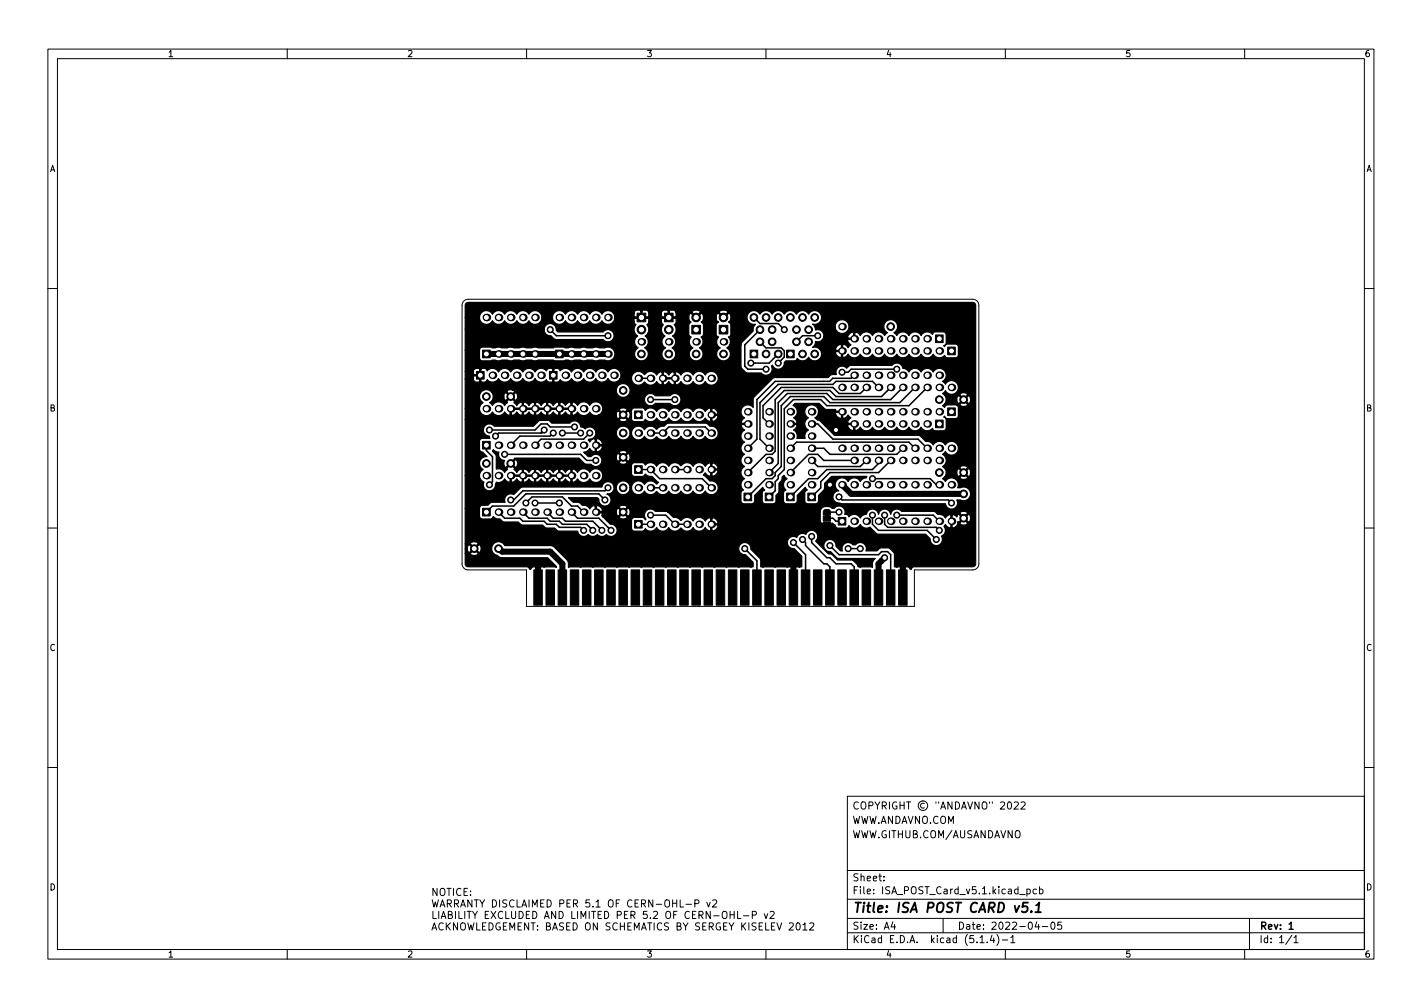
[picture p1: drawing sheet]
<svg xmlns="http://www.w3.org/2000/svg" width="297mm" height="210mm" viewBox="0 0 297 210" stroke-linecap="round" stroke-linejoin="round" font-family="sans-serif">
<defs><g id="words">
<text font-size="2.8" x="178" y="190.6">Title: ISA POST CARD v5.1</text>
<g font-size="2.1">
<text x="178" y="172">WWW.ANDAVNO.COM</text>
<text x="178" y="169">COPYRIGHT © &quot;ANDAVNO&quot; 2022</text>
<text x="178" y="175">WWW.GITHUB.COM/AUSANDAVNO</text>
<text x="178" y="184">Sheet:</text>
<text x="178" y="186.7">File: ISA_POST_Card_v5.1.kicad_pcb</text>
<text x="178" y="196.9">KiCad E.D.A. kicad (5.1.4)-1</text>
<text x="178" y="194.1">Size: A4</text>
<text x="200" y="194.1">Date: 2022-04-05</text>
<text x="263" y="194.1">Rev: 1</text>
<text x="263" y="196.9">Id: 1/1</text>
</g>
<g font-size="1.8">
<text x="35" y="11.9">1</text>
<text x="85" y="11.9">2</text>
<text x="135" y="11.9">3</text>
<text x="185" y="11.9">4</text>
<text x="235" y="11.9">5</text>
<text x="285" y="11.9">6</text>
<text x="10.3" y="35.9">A</text>
<text x="285.3" y="35.9">A</text>
<text x="10.3" y="85.9">B</text>
<text x="285.3" y="85.9">B</text>
<text x="10.3" y="135.9">C</text>
<text x="285.3" y="135.9">C</text>
<text x="10.3" y="185.9">D</text>
<text x="285.3" y="185.9">D</text>
<text x="35" y="199.9">1</text>
<text x="85" y="199.9">2</text>
<text x="135" y="199.9">3</text>
<text x="185" y="199.9">4</text>
<text x="235" y="199.9">5</text>
<text x="285" y="199.9">6</text>
</g>
</g></defs>
<g fill="none" stroke="#000" stroke-width=".21">
<path d="M10 10.2h277v190.1h-277zM12 12.2h273v186.1h-273zM60 10.2v2M110 10.2v2M160 10.2v2M210 10.2v2M260 10.2v2M10 60.2h2M96.9 62.9l.9-.4h105.4a1.27 1.27 0 0 1 1.3 1.2v54a1.27 1.27 0 0 1-1.3 1.3h-12.2v7.6h-81v-7.6h-12.2a1.27 1.27 0 0 1-1.3-1.3v-54zM285 60.2h2M10 110.2h2M285 110.2h2"/>
<path d="M10 160.2h2M177 166.3h108v32h-108zM210.6 167.6l.2-.2a.8 .8 0 0 1 .5 .8 .8 .8 0 0 1-.5 .7l-.2-.1-.2-.4zM211.9 167.6l.5-.2 .3 .5-.9 1h.9M213.3 167.6l.6-.2 .2 .5-.9 1h.9M285 160.2h2M60 198.3v2M90.2 194.2l.5-1.5 .5 1.5M90.3 187.9l.3 1.5 .3-1.1 .3 1.1 .4-1.5M90.4 193.8h.7M90.4 190.3v1.5h.7M91.3 185.5v1.5l-.9-1.5v1.5"/>
<path d="M91.6 190.3v1.5M91.9 189.4l.5-1.5 .5 1.5M92 185.7l.3-.2a.5 .5 0 0 1 .6 .5v.5a.5 .5 0 0 1-.5 .5 .5 .5 0 0 1-.5-.5zM92.1 189h.7M92.1 191.8l.5-1.5 .5 1.5M92.3 191.4h.7M92.6 192.8a.71 .71 0 0 0-1 .5 .71 .71 0 0 0 .7 .9l.3-.2M93.2 192.7v1.5M93.4 185.5h.8M93.4 188.7l.7-.1 .2-.2-.1-.4-.8-.1v1.5M93.4 193.3l.7 .9M93.6 191l.7-.1 .1-.2v-.3l-.8-.1v1.5h.6l.2-.2 .1-.3-.4-.3"/>
<path d="M93.8 185.5v1.5M93.8 188.7l.5 .7M94.1 192.7l-.9 .8M94.7 185.5v1.5M94.9 188.7l.7-.1 .2-.2-.1-.4-.8-.1v1.5M95.1 190.3v1.5M95.3 188.7l.5 .7M95.6 192.7v1.5l-.9-1.5v1.5M95.9 190.3v1.5h.7M96.2 189.4l.5-1.5 .5 1.5M96.3 185.6a.71 .71 0 0 0-1 .5 .71 .71 0 0 0 .7 .9l.3-.2M96.3 192.9l.3-.2a.5 .5 0 0 1 .6 .5v.5a.5 .5 0 0 1-.5 .5 .5 .5 0 0 1-.5-.5z"/>
<path d="M96.4 189h.7M96.9 186.2h.5M97.1 190.3v1.5M97.6 190.3h.8M97.6 185.5h-.7v1.5h.7M97.7 192.7l.4 1.5 .3-1.1 .2 1.1 .4-1.5M98 190.3v1.5M98.3 186.8v.2M98.3 186.1v.1M98.6 187.9v1.5l-.9-1.5v1.5M98.7 190.3l.5 .8 .5-.8M99.1 187.9h.8"/>
<path d="M99.2 191.1v.7M99.5 187.9v1.5M99.6 192.7v1.5h.7M100.2 187.9l.5 .8 .5-.8M100.7 188.7v.7M100.8 193.4h.5M101.4 191h.5M101.5 192.7h-.7v1.5h.7M102.1 190.3h-.7v1.5h.7M102.1 192.7a.76 .76 0 0 1 .9 .7 .76 .76 0 0 1-.9 .8zM102.6 190.3l1 1.5M102.9 187.9a.76 .76 0 0 1 .8 .7 .76 .76 0 0 1-.8 .8z"/>
<path d="M103.6 190.3l-1 1.5M104.4 187.9v1.5M104.4 192.8a.7 .7 0 0 0-.8 .6 .7 .7 0 0 0 .8 .7l.1-.6h-.3M105 190.4a.71 .71 0 0 0-1 .5 .71 .71 0 0 0 .7 .9l.3-.2M105.1 193.4h.5M105.6 190.3v1.5h.8M105.9 188l-.6-.1-.2 .1v.5l.6 .2 .2 .4-.3 .3-.6-.1M105.9 192.7h-.8v1.5h.8M106.5 194.2v-1.5l.5 1.1 .5-1.1v1.5M106.9 190.3v1.2l.2 .3h.3l.3-.3v-1.2M107.4 188a.71 .71 0 0 0-1 .5 .71 .71 0 0 0 .7 .9l.3-.2M108 187.9v1.5h.7"/>
<path d="M108.2 193.4h.5M108.4 190.3a.76 .76 0 0 1 .9 .7 .76 .76 0 0 1-.9 .8zM108.9 192.7h-.7v1.5h.7M109 189.4l.5-1.5 .5 1.5M109.1 189h.8M109.9 191h.5M110 198.3v2M110.4 192.7v1.5l-.8-1.5v1.5M110.5 187.9v1.5M110.6 190.3h-.7v1.5h.7M110.9 192.7h.9M111.2 189.4v-1.5l.5 1.1 .5-1.1v1.5"/>
<path d="M111.3 190.3a.76 .76 0 0 1 .9 .7 .76 .76 0 0 1-.9 .8zM111.4 192.7v1.5M112.3 194v.2M112.3 193.3v.1M112.9 188.6h.5M113.6 187.9h-.7v1.5h.7M113.7 191.8l.5-1.5 .5 1.5M113.9 191.4h.7M114.1 193.4l.7-.1 .1-.2v-.3l-.8-.1v1.5h.6l.2-.2 .1-.3-.4-.3M114.3 187.9a.76 .76 0 0 1 .9 .7 .76 .76 0 0 1-.9 .8zM115.4 194.2l.5-1.5 .5 1.5M115.6 193.8h.7"/>
<path d="M116.1 190.3v1.5l-.9-1.5v1.5M116.8 190.3a.76 .76 0 0 1 .9 .7 .76 .76 0 0 1-.9 .8zM116.9 188.7l.7-.1 .2-.2-.1-.4-.8-.1v1.5M117.7 192.8l-.6-.1-.2 .1v.5l.7 .2 .1 .4-.3 .3-.5-.1M118.4 193.4h.5M118.4 188.6h.5M119.1 192.7h-.7v1.5h.7M119.1 187.9h-.7v1.5h.7M119.4 190.3v1.5h.7M119.7 192.7a.76 .76 0 0 1 .9 .7 .76 .76 0 0 1-.9 .8zM119.8 188.7l.7-.1 .1-.2v-.4l-.8-.1v1.5M120.1 188.7l.5 .7"/>
<path d="M120.6 190.3v1.5M121.4 191.8v-1.5l.5 1.1 .5-1.1v1.5M122.5 192.8l.1-.1a.5 .5 0 0 1 .7 .5v.5a.5 .5 0 0 1-.5 .5 .5 .5 0 0 1-.5-.5v-.5zM123.1 190.3v1.5M123.1 187.9h-.7v.7l.2-.1h.5l.1 .2-.1 .5-.2 .2-.5-.2M123.6 190.3h.8M123.9 189.2v.2M124 190.3v1.5M124.5 188.3l.4-.4v1.5M124.5 189.4h.9M124.8 192.7v1.5l-.9-1.5v1.5M124.9 191h.5"/>
<path d="M125.6 190.3h-.7v1.5h.7M126.3 190.3a.76 .76 0 0 1 .9 .7 .76 .76 0 0 1-.9 .8zM127.1 188.1l.3-.2a.5 .5 0 0 1 .7 .5v.5a.5 .5 0 0 1-.5 .5 .5 .5 0 0 1-.5-.5zM127.4 192.8l-.5-.1-.3 .3 .1 .3 .7 .3v.4l-.3 .2-.5-.1M128.7 188.6h.5M128.9 191.1l.7-.1 .2-.2-.1-.4-.8-.1v1.5M128.9 192.8a.71 .71 0 0 0-1 .5 .71 .71 0 0 0 .7 .9l.3-.2M129.4 187.9h-.7v1.5M129.6 193.4h.8M129.6 192.7v1.5M130.4 191h.5M130.4 192.7v1.5"/>
<path d="M131.1 190.3h-.7v1.5h.7M131.1 193.4h.5M131.8 191.1l.7-.1 .1-.2v-.4l-.8-.1v1.5M131.9 192.7h-.8v1.5h.8M132 188a.71 .71 0 0 0-1 .5 .71 .71 0 0 0 .7 .9l.3-.2M132.1 191.1l.5 .7M132.5 194.2v-1.5l.5 1.1 .5-1.1v1.5M132.6 188.6h.5M133.4 187.9h-.8v1.5h.8M134 188.7l.7-.1 .2-.2-.1-.4-.8-.1v1.5M134 194.2l.5-1.5 .5 1.5M134.1 193.8h.8"/>
<path d="M134.4 188.7l.5 .7M135.1 190.3h-.7v.7l.2-.1h.5l.1 .2-.1 .5-.2 .2-.5-.2M135.3 192.7h.8M135.7 192.7v1.5M135.9 191.6v.2M136.4 187.9v1.5l-.9-1.5v1.5M136.5 190.4l.6-.1 .3 .4-1 1.1h1M136.6 192.7v1.5M137.1 188.8h1.1M138.2 192.8a.71 .71 0 0 0-1 .5 .71 .71 0 0 0 .7 .9l.3-.2M139.1 188l.1-.1a.5 .5 0 0 1 .7 .5v.5a.5 .5 0 0 1-.5 .5 .5 .5 0 0 1-.5-.5v-.5zM139.1 190.5l.3-.2a.5 .5 0 0 1 .7 .5v.5a.5 .5 0 0 1-.5 .5 .5 .5 0 0 1-.5-.5z"/>
<path d="M139.6 192.8l-.5-.1-.2 .1v.5l.6 .2 .1 .4-.2 .3-.6-.1M140.5 188.6h.9M140.5 187.9v1.5M140.7 191h.5M141.4 187.9v1.5M141.4 190.3h-.7v1.5M141.4 193.4l.7-.1 .1-.2-.1-.3-.7-.1v1.5h.6l.2-.2 .1-.3-.4-.3M142.1 187.9v1.5h.7M142.7 192.7l.5 .8 .5-.8M143.2 193.5v.7M143.3 188.8h1.1M144 190.4a.71 .71 0 0 0-1 .5 .71 .71 0 0 0 .7 .9l.3-.2"/>
<path d="M144.6 191h.5M145.1 188.7l.8-.1 .1-.2-.1-.4-.8-.1v1.5M145.4 190.3h-.8v1.5h.8M146 191.1l.7-.1 .2-.2-.1-.4-.8-.1v1.5M146.1 192.8l-.5-.1-.2 .1v.5l.6 .2 .1 .4-.2 .3-.6-.1M146.4 191.1l.5 .7M146.8 193.4h.5M147.5 192.7h-.7v1.5h.7M147.6 188.4l.4 1 .4-1M148.1 193.5l.8-.1 .1-.2-.1-.4-.8-.1v1.5M148.4 190.3v1.5l-.9-1.5v1.5M148.5 193.5l.5 .7"/>
<path d="M148.9 188l.5-.1 .3 .4-.9 1.1h.9M149.1 191.2h1.1M150.4 192.8a.7 .7 0 0 0-.8 .6 .7 .7 0 0 0 .8 .7l.1-.6h-.3M151.1 190.4l.1-.1a.5 .5 0 0 1 .7 .5v.5a.5 .5 0 0 1-.5 .5 .5 .5 0 0 1-.5-.5v-.5zM151.1 193.4h.5M151.9 192.7h-.8v1.5h.8M152.3 192.7l.5 .8 .5-.8M152.5 191h.9M152.5 190.3v1.5M152.8 193.5v.7M153.4 190.3v1.5M154.1 190.3v1.5h.7"/>
<path d="M154.9 192.7v1.5M155.1 193.3l.7 .9M155.3 191.2h1.1M155.8 192.7l-.9 .8M156.4 192.7v1.5M157.1 191.1l.8-.1 .1-.2-.1-.4-.8-.1v1.5M157.9 192.8l-.5-.1-.3 .3 .1 .3 .7 .3v.4l-.3 .2-.5-.1M158.6 193.4h.5M159.3 192.7h-.7v1.5h.7M159.6 190.8l.4 1 .4-1M159.9 192.7v1.5h.7M160 198.3v2"/>
<path d="M160.9 190.4l.5-.1 .3 .4-.9 1.1h.9M161.1 193.4h.5M161.9 192.7h-.8v1.5h.8M162.3 192.7l.5 1.5 .5-1.5M164.9 192.8l.5-.1 .3 .4-.9 1.1h.9M166.4 192.8l.2-.1a.8 .8 0 0 1 .6 .7 .8 .8 0 0 1-.6 .8l-.2-.2-.1-.4zM167.7 193.1l.4-.4v1.5M167.7 194.2h.9M169.1 192.8l.6-.1 .3 .4-.9 1.1h.9M177 194.8h108M177 191.8h108M177 187.8h108"/>
<path d="M177 181.8h108M184.6 183.8v.1M184.6 183v.1M186.5 192.5l-.4 1h1M186.9 193v1M197 191.8v3M204.7 195.8l.4-.5v1.5M204.7 196.8h.9M206.2 196.7v.1M207.2 195.3l-.3 1h.9M207.6 195.8v1M208.2 195.1a1.72 1.72 0 0 1 0 2.3"/>
<path d="M209.4 196.3h1.1M210 198.3v2M211.1 195.8l.5-.5v1.5M211.1 196.8h.9M214.5 185.7l.4-.1 .3 .3-.1 .7h-.6M214.5 185.6v1.5M216.5 185.7l-.4-.1-.3 .3 .1 .7h.6M216.6 192.5l-.4 1h.9M216.9 193v1M217.1 185.7l.5-.1 .3 .3-.2 .7h-.6M217.1 185.1v1.5M217.7 193.5h1.2"/>
<path d="M219.6 192.7l.3-.2a.8 .8 0 0 1 .5 .8 .8 .8 0 0 1-.5 .7l-.3-.1-.1-.4zM221.7 192.5h-.7l-.1 .7 .2-.1 .5 .1 .2 .2-.1 .5-.2 .1-.6-.1M260 198.3v2M261 191.8v6.5M269.9 195.3l-1.3 1.9M270.3 195.8l.4-.5v1.5M270.3 196.8h.8"/>
</g>
<path d="M269.3 193l.4-.5v1.5M269.3 194h.8" fill="none" stroke="#000" stroke-width=".3"/>
<path d="M214.7 188.5h-.9l-.3 .9 .4-.2 .6 .1 .2 .3-.2 .7-.3 .2h-.5l-.3-.2M215.4 190.3v.2M216.3 190.5h1.1M216.5 189l.6-.5-.3 2" fill="none" stroke="#000" stroke-width=".4"/>
<g fill="#000" stroke="#000" stroke-width=".21">
<path d="M99.5 77.6h1.6v1.6h-1.6zM100.8 73.1h1.6v1.6h-1.6zM114.8 77.6h1.6v1.6h-1.6zM116 73.1h1.6v1.6h-1.6zM133.1 65.4h1.8v1.8h-1.8zM138.8 65.4h1.8v1.8h-1.8zM144.5 67.9h1.8v1.8h-1.8zM150.2 67.9h1.8v1.8h-1.8zM156.7 73.1h1.6v1.6h-1.6zM164.3 73.1h1.6v1.6h-1.6zM195.4 69.9h1.6v1.6h-1.6zM198 72.5h1.6v1.6h-1.6z"/>
<path d="M100.8 92.2h1.6v1.6h-1.6zM132.5 97.2h1.7v1.6h-1.7zM132.5 85.8h1.7v1.6h-1.7zM195.4 87.7h1.6v1.6h-1.6zM198 85.2h1.6v1.6h-1.6zM100.8 106.1h1.6v1.6h-1.6zM132.5 108.7h1.7v1.6h-1.7zM155.4 103h1.6v1.6h-1.6zM159.9 103h1.6v1.6h-1.6zM164.3 103h1.6v1.6h-1.6zM168.7 103h1.6v1.6h-1.6zM172.1 106.5l.4-.1 .8 .1 .2 .3v.6h-1.5z"/>
<path d="M172 107.7h1.5v1h-1.5zM172.4 107.3h.6v.5h-.6zM172 108.9h1.5l-.1 .9-.4 .2-.8-.1-.2-.3zM175.1 108h1.6v1.6h-1.6zM111.5 119h1.8v7.4h-1.8zM114 119h1.8v7.4h-1.8zM116.6 119h1.8v7.4h-1.8zM119.1 119h1.8v7.4h-1.8zM121.7 119h1.7v7.4h-1.7zM124.2 119h1.8v7.4h-1.8zM126.7 119h1.8v7.4h-1.8zM129.3 119h1.8v7.4h-1.8z"/>
<path d="M131.8 119h1.8v7.4h-1.8zM134.4 119h1.7v7.4h-1.7zM136.9 119h1.8v7.4h-1.8zM139.4 119h1.8v7.4h-1.8zM142 119h1.8v7.4h-1.8zM144.5 119h1.8v7.4h-1.8zM147.1 119h1.7v7.4h-1.7zM149.6 119h1.8v7.4h-1.8zM152.1 119h1.8v7.4h-1.8zM154.7 119h1.8v7.4h-1.8zM157.2 119h1.8v7.4h-1.8zM159.8 119h1.7v7.4h-1.7z"/>
<path d="M162.3 119h1.8v7.4h-1.8zM164.8 119h1.8v7.4h-1.8zM167.4 119h1.8v7.4h-1.8zM169.9 119h1.8v7.4h-1.8zM172.5 119h1.7v7.4h-1.7zM175 119h1.8v7.4h-1.8zM177.5 119h1.8v7.4h-1.8zM180.1 119h1.8v7.4h-1.8zM182.6 119h1.8v7.4h-1.8zM185.2 119h1.7v7.4h-1.7zM187.7 119h1.8v7.4h-1.8z"/>
<circle cx="114.9" cy="68.8" r=".63"/>
<circle cx="127" cy="70.1" r=".63"/>
<circle cx="134" cy="73.9" r=".8"/>
<circle cx="134" cy="68.8" r=".9"/>
<circle cx="139.7" cy="73.9" r=".8"/>
<circle cx="139.7" cy="68.8" r=".9"/>
<circle cx="145.4" cy="73.9" r=".8"/>
<circle cx="145.4" cy="66.3" r=".9"/>
<circle cx="151.1" cy="73.9" r=".8"/>
<circle cx="151.1" cy="66.3" r=".9"/>
<circle cx="156.8" cy="75.8" r=".63"/>
<circle cx="157.5" cy="66.3" r=".8"/>
<circle cx="158.7" cy="68.8" r=".8"/>
<circle cx="158.7" cy="71.4" r=".8"/>
<circle cx="160" cy="77.1" r=".63"/>
<circle cx="160" cy="66.3" r=".8"/>
<circle cx="160" cy="73.9" r=".8"/>
<circle cx="161.3" cy="68.8" r=".8"/>
<circle cx="161.3" cy="71.4" r=".8"/>
<circle cx="162.6" cy="75.8" r=".63"/>
<circle cx="162.6" cy="66.3" r=".8"/>
<circle cx="162.6" cy="73.9" r=".8"/>
<circle cx="163.8" cy="68.8" r=".63"/>
<circle cx="165.1" cy="66.3" r=".8"/>
<circle cx="166.4" cy="68.8" r=".8"/>
<circle cx="166.4" cy="71.4" r=".8"/>
<circle cx="167.6" cy="66.3" r=".8"/>
<circle cx="167.6" cy="73.9" r=".8"/>
<circle cx="168.9" cy="68.8" r=".8"/>
<circle cx="168.9" cy="71.4" r=".8"/>
<circle cx="170.2" cy="66.3" r=".8"/>
<circle cx="170.2" cy="73.9" r=".8"/>
<circle cx="170.8" cy="70.1" r=".63"/>
<circle cx="175.9" cy="77.7" r=".63"/>
<circle cx="186.1" cy="68.2" r=".8"/>
<circle cx="187.3" cy="77.1" r=".63"/>
<circle cx="101.6" cy="96.8" r=".8"/>
<circle cx="101.6" cy="82.8" r=".8"/>
<circle cx="102.2" cy="89.8" r=".63"/>
<circle cx="103.5" cy="91.1" r=".63"/>
<circle cx="105.4" cy="94.9" r=".63"/>
<circle cx="106.7" cy="82.8" r=".8"/>
<circle cx="106.7" cy="96.8" r=".8"/>
<circle cx="113.7" cy="89.8" r=".63"/>
<circle cx="115.6" cy="90.4" r=".63"/>
<circle cx="117.5" cy="90.4" r=".63"/>
<circle cx="120" cy="89.1" r=".63"/>
<circle cx="121.3" cy="90.4" r=".63"/>
<circle cx="123.2" cy="90.4" r=".63"/>
<circle cx="124.5" cy="96.1" r=".63"/>
<circle cx="130.2" cy="95.5" r=".8"/>
<circle cx="130.2" cy="86.6" r=".8"/>
<circle cx="130.2" cy="81.5" r=".8"/>
<circle cx="130.2" cy="90.4" r=".8"/>
<circle cx="135.9" cy="83.4" r=".63"/>
<circle cx="141" cy="83.4" r=".63"/>
<circle cx="174.6" cy="89.8" r=".63"/>
<circle cx="182.2" cy="99.9" r=".63"/>
<circle cx="196.2" cy="83.4" r=".8"/>
<circle cx="196.2" cy="98.7" r=".8"/>
<circle cx="201.3" cy="83.4" r=".8"/>
<circle cx="201.3" cy="98.7" r=".8"/>
<circle cx="99.1" cy="114.5" r=".8"/>
<circle cx="102.2" cy="101.2" r=".63"/>
<circle cx="104.1" cy="114.5" r=".8"/>
<circle cx="106.7" cy="104.4" r=".63"/>
<circle cx="109.9" cy="105" r=".63"/>
<circle cx="111.8" cy="105" r=".63"/>
<circle cx="116.8" cy="105" r=".63"/>
<circle cx="121.9" cy="110.7" r=".63"/>
<circle cx="123.8" cy="110.7" r=".63"/>
<circle cx="125.7" cy="110.7" r=".63"/>
<circle cx="126.4" cy="104.4" r=".63"/>
<circle cx="127" cy="101.8" r=".63"/>
<circle cx="127.6" cy="110.7" r=".63"/>
<circle cx="130.2" cy="106.9" r=".8"/>
<circle cx="130.2" cy="101.8" r=".8"/>
<circle cx="135.9" cy="107.6" r=".63"/>
<circle cx="155.6" cy="114.5" r=".63"/>
<circle cx="165.7" cy="113.3" r=".63"/>
<circle cx="167.6" cy="112.6" r=".63"/>
<circle cx="169.5" cy="112" r=".63"/>
<circle cx="173.4" cy="113.9" r=".63"/>
<circle cx="173.4" cy="101.2" r=".63"/>
<circle cx="175.3" cy="103.8" r=".63"/>
<circle cx="175.3" cy="106.9" r=".63"/>
<circle cx="177.2" cy="114.5" r=".63"/>
<circle cx="179.7" cy="114.5" r=".63"/>
<circle cx="182.2" cy="107.6" r=".63"/>
<circle cx="184.8" cy="107.6" r=".63"/>
<circle cx="184.8" cy="116.5" r=".63"/>
<circle cx="187.3" cy="107.6" r=".63"/>
<circle cx="195.6" cy="112.6" r=".63"/>
<circle cx="196.2" cy="110.7" r=".63"/>
<circle cx="198.8" cy="105" r=".63"/>
<circle cx="201.3" cy="108.2" r=".8"/>
<circle cx="201.3" cy="103.1" r=".8"/>
</g>
<g fill="#000">
<circle cx="101.6" cy="66.3" r=".8"/>
<circle cx="102.9" cy="78.4" r=".8"/>
<circle cx="104.1" cy="73.9" r=".8"/>
<circle cx="104.1" cy="66.3" r=".8"/>
<circle cx="105.4" cy="78.4" r=".8"/>
<circle cx="106.7" cy="73.9" r=".8"/>
<circle cx="106.7" cy="66.3" r=".8"/>
<circle cx="107.9" cy="78.4" r=".8"/>
<circle cx="109.2" cy="66.3" r=".8"/>
<circle cx="109.2" cy="73.9" r=".8"/>
<circle cx="110.5" cy="78.4" r=".8"/>
<circle cx="111.8" cy="66.3" r=".8"/>
<circle cx="111.8" cy="73.9" r=".8"/>
<circle cx="113" cy="78.4" r=".8"/>
<circle cx="116.8" cy="66.3" r=".8"/>
<circle cx="118.1" cy="78.4" r=".8"/>
<circle cx="119.4" cy="73.9" r=".8"/>
<circle cx="119.4" cy="66.3" r=".8"/>
<circle cx="120.6" cy="78.4" r=".8"/>
<circle cx="121.9" cy="66.3" r=".8"/>
<circle cx="121.9" cy="73.9" r=".8"/>
<circle cx="123.2" cy="78.4" r=".8"/>
<circle cx="124.5" cy="66.3" r=".8"/>
<circle cx="124.5" cy="73.9" r=".8"/>
<circle cx="125.7" cy="78.4" r=".8"/>
<circle cx="127" cy="66.3" r=".8"/>
<circle cx="127" cy="73.9" r=".8"/>
<circle cx="128.3" cy="78.4" r=".8"/>
<circle cx="133.3" cy="79" r=".8"/>
<circle cx="134" cy="71.4" r=".8"/>
<circle cx="135.9" cy="79" r=".8"/>
<circle cx="138.4" cy="79" r=".8"/>
<circle cx="139.7" cy="71.4" r=".8"/>
<circle cx="141" cy="79" r=".8"/>
<circle cx="143.5" cy="79" r=".8"/>
<circle cx="145.4" cy="71.4" r=".8"/>
<circle cx="146" cy="79" r=".8"/>
<circle cx="148.6" cy="79" r=".8"/>
<circle cx="151.1" cy="71.4" r=".8"/>
<circle cx="170.8" cy="70.1" r=".16"/>
<circle cx="175.9" cy="73.3" r=".8"/>
<circle cx="175.9" cy="68.2" r=".8"/>
<circle cx="178.4" cy="70.7" r=".8"/>
<circle cx="178.4" cy="78.4" r=".8"/>
<circle cx="178.4" cy="73.3" r=".8"/>
<circle cx="181" cy="70.7" r=".8"/>
<circle cx="181" cy="78.4" r=".8"/>
<circle cx="181" cy="73.3" r=".8"/>
<circle cx="183.5" cy="70.7" r=".8"/>
<circle cx="183.5" cy="73.3" r=".8"/>
<circle cx="183.5" cy="78.4" r=".8"/>
<circle cx="186.1" cy="70.7" r=".8"/>
<circle cx="186.1" cy="73.3" r=".8"/>
<circle cx="186.1" cy="78.4" r=".8"/>
<circle cx="188.6" cy="70.7" r=".8"/>
<circle cx="188.6" cy="73.3" r=".8"/>
<circle cx="188.6" cy="78.4" r=".8"/>
<circle cx="191.1" cy="70.7" r=".8"/>
<circle cx="191.1" cy="73.3" r=".8"/>
<circle cx="191.1" cy="78.4" r=".8"/>
<circle cx="193.7" cy="73.3" r=".8"/>
<circle cx="193.7" cy="78.4" r=".8"/>
<circle cx="193.7" cy="70.7" r=".8"/>
<circle cx="196.2" cy="73.3" r=".8"/>
<circle cx="196.2" cy="78.4" r=".8"/>
<circle cx="101.6" cy="99.3" r=".8"/>
<circle cx="101.6" cy="85.3" r=".8"/>
<circle cx="104.1" cy="99.3" r=".8"/>
<circle cx="104.1" cy="93" r=".8"/>
<circle cx="104.1" cy="85.3" r=".8"/>
<circle cx="106.7" cy="99.3" r=".8"/>
<circle cx="106.7" cy="85.3" r=".8"/>
<circle cx="106.7" cy="93" r=".8"/>
<circle cx="109.2" cy="93" r=".8"/>
<circle cx="109.2" cy="99.3" r=".8"/>
<circle cx="109.2" cy="85.3" r=".8"/>
<circle cx="111.8" cy="93" r=".8"/>
<circle cx="111.8" cy="99.3" r=".8"/>
<circle cx="111.8" cy="85.3" r=".8"/>
<circle cx="113" cy="90.4" r=".16"/>
<circle cx="114.3" cy="99.3" r=".8"/>
<circle cx="114.3" cy="85.3" r=".8"/>
<circle cx="114.3" cy="93" r=".8"/>
<circle cx="116.8" cy="99.3" r=".8"/>
<circle cx="116.8" cy="85.3" r=".8"/>
<circle cx="116.8" cy="93" r=".8"/>
<circle cx="117.5" cy="90.4" r=".16"/>
<circle cx="119.4" cy="85.3" r=".8"/>
<circle cx="119.4" cy="93" r=".8"/>
<circle cx="119.4" cy="99.3" r=".8"/>
<circle cx="120" cy="89.1" r=".16"/>
<circle cx="121.9" cy="85.3" r=".8"/>
<circle cx="121.9" cy="99.3" r=".8"/>
<circle cx="121.9" cy="93" r=".8"/>
<circle cx="124.5" cy="93" r=".8"/>
<circle cx="124.5" cy="99.3" r=".8"/>
<circle cx="124.5" cy="85.3" r=".8"/>
<circle cx="133.3" cy="90.4" r=".8"/>
<circle cx="135.9" cy="90.4" r=".8"/>
<circle cx="135.9" cy="98" r=".8"/>
<circle cx="135.9" cy="86.6" r=".8"/>
<circle cx="138.4" cy="90.4" r=".8"/>
<circle cx="138.4" cy="86.6" r=".8"/>
<circle cx="138.4" cy="98" r=".8"/>
<circle cx="141" cy="98" r=".8"/>
<circle cx="141" cy="90.4" r=".8"/>
<circle cx="141" cy="86.6" r=".8"/>
<circle cx="143.5" cy="98" r=".8"/>
<circle cx="143.5" cy="90.4" r=".8"/>
<circle cx="143.5" cy="86.6" r=".8"/>
<circle cx="146" cy="98" r=".8"/>
<circle cx="146" cy="90.4" r=".8"/>
<circle cx="146" cy="86.6" r=".8"/>
<circle cx="148.6" cy="98" r=".8"/>
<circle cx="148.6" cy="90.4" r=".8"/>
<circle cx="148.6" cy="86.6" r=".8"/>
<circle cx="156.2" cy="96.1" r=".8"/>
<circle cx="156.2" cy="91.1" r=".8"/>
<circle cx="156.2" cy="98.7" r=".8"/>
<circle cx="156.2" cy="93.6" r=".8"/>
<circle cx="156.2" cy="88.5" r=".8"/>
<circle cx="156.2" cy="86" r=".8"/>
<circle cx="160.7" cy="86" r=".8"/>
<circle cx="160.7" cy="93.6" r=".8"/>
<circle cx="160.7" cy="91.1" r=".8"/>
<circle cx="160.7" cy="88.5" r=".8"/>
<circle cx="160.7" cy="98.7" r=".8"/>
<circle cx="160.7" cy="96.1" r=".8"/>
<circle cx="165.1" cy="98.7" r=".8"/>
<circle cx="165.1" cy="91.1" r=".8"/>
<circle cx="165.1" cy="88.5" r=".8"/>
<circle cx="165.1" cy="93.6" r=".8"/>
<circle cx="165.1" cy="96.1" r=".8"/>
<circle cx="165.1" cy="86" r=".8"/>
<circle cx="169.5" cy="91.1" r=".8"/>
<circle cx="169.5" cy="96.1" r=".8"/>
<circle cx="169.5" cy="86" r=".8"/>
<circle cx="169.5" cy="98.7" r=".8"/>
<circle cx="169.5" cy="88.5" r=".8"/>
<circle cx="169.5" cy="93.6" r=".8"/>
<circle cx="175.9" cy="86" r=".8"/>
<circle cx="175.9" cy="93.6" r=".8"/>
<circle cx="175.9" cy="80.9" r=".8"/>
<circle cx="178.4" cy="88.5" r=".8"/>
<circle cx="178.4" cy="80.9" r=".8"/>
<circle cx="178.4" cy="96.1" r=".8"/>
<circle cx="178.4" cy="93.6" r=".8"/>
<circle cx="178.4" cy="86" r=".8"/>
<circle cx="181" cy="88.5" r=".8"/>
<circle cx="181" cy="93.6" r=".8"/>
<circle cx="181" cy="86" r=".8"/>
<circle cx="181" cy="96.1" r=".8"/>
<circle cx="181" cy="80.9" r=".8"/>
<circle cx="183.5" cy="80.9" r=".8"/>
<circle cx="183.5" cy="88.5" r=".8"/>
<circle cx="183.5" cy="93.6" r=".8"/>
<circle cx="183.5" cy="96.1" r=".8"/>
<circle cx="183.5" cy="86" r=".8"/>
<circle cx="186.1" cy="88.5" r=".8"/>
<circle cx="186.1" cy="86" r=".8"/>
<circle cx="186.1" cy="93.6" r=".8"/>
<circle cx="186.1" cy="80.9" r=".8"/>
<circle cx="186.1" cy="96.1" r=".8"/>
<circle cx="188.6" cy="88.5" r=".8"/>
<circle cx="188.6" cy="86" r=".8"/>
<circle cx="188.6" cy="80.9" r=".8"/>
<circle cx="188.6" cy="96.1" r=".8"/>
<circle cx="188.6" cy="93.6" r=".8"/>
<circle cx="191.1" cy="93.6" r=".8"/>
<circle cx="191.1" cy="86" r=".8"/>
<circle cx="191.1" cy="88.5" r=".8"/>
<circle cx="191.1" cy="80.9" r=".8"/>
<circle cx="191.1" cy="96.1" r=".8"/>
<circle cx="193.7" cy="93.6" r=".8"/>
<circle cx="193.7" cy="80.9" r=".8"/>
<circle cx="193.7" cy="96.1" r=".8"/>
<circle cx="193.7" cy="88.5" r=".8"/>
<circle cx="193.7" cy="86" r=".8"/>
<circle cx="196.2" cy="93.6" r=".8"/>
<circle cx="196.2" cy="80.9" r=".8"/>
<circle cx="196.2" cy="96.1" r=".8"/>
<circle cx="196.2" cy="86" r=".8"/>
<circle cx="198.8" cy="93.6" r=".8"/>
<circle cx="198.8" cy="80.9" r=".8"/>
<circle cx="104.1" cy="106.9" r=".8"/>
<circle cx="106.7" cy="106.9" r=".8"/>
<circle cx="109.2" cy="106.9" r=".8"/>
<circle cx="111.8" cy="105" r=".16"/>
<circle cx="111.8" cy="106.9" r=".8"/>
<circle cx="114.3" cy="106.9" r=".8"/>
<circle cx="116.8" cy="106.9" r=".8"/>
<circle cx="119.4" cy="106.9" r=".8"/>
<circle cx="121.9" cy="106.9" r=".8"/>
<circle cx="124.5" cy="106.9" r=".8"/>
<circle cx="133.3" cy="101.8" r=".8"/>
<circle cx="135.9" cy="101.8" r=".8"/>
<circle cx="135.9" cy="109.5" r=".8"/>
<circle cx="138.4" cy="101.8" r=".8"/>
<circle cx="138.4" cy="109.5" r=".8"/>
<circle cx="141" cy="101.8" r=".8"/>
<circle cx="141" cy="109.5" r=".8"/>
<circle cx="143.5" cy="109.5" r=".8"/>
<circle cx="143.5" cy="101.8" r=".8"/>
<circle cx="146" cy="101.8" r=".8"/>
<circle cx="146" cy="109.5" r=".8"/>
<circle cx="148.6" cy="109.5" r=".8"/>
<circle cx="148.6" cy="101.8" r=".8"/>
<circle cx="156.2" cy="101.2" r=".8"/>
<circle cx="160.7" cy="101.2" r=".8"/>
<circle cx="165.1" cy="101.2" r=".8"/>
<circle cx="169.5" cy="101.2" r=".8"/>
<circle cx="175.9" cy="101.2" r=".8"/>
<circle cx="178.4" cy="108.8" r=".8"/>
<circle cx="178.4" cy="101.2" r=".8"/>
<circle cx="179.7" cy="114.5" r=".16"/>
<circle cx="181" cy="108.8" r=".8"/>
<circle cx="181" cy="101.2" r=".8"/>
<circle cx="183.5" cy="108.8" r=".8"/>
<circle cx="183.5" cy="101.2" r=".8"/>
<circle cx="186.1" cy="108.8" r=".8"/>
<circle cx="186.1" cy="101.2" r=".8"/>
<circle cx="188.6" cy="108.8" r=".8"/>
<circle cx="188.6" cy="101.2" r=".8"/>
<circle cx="191.1" cy="108.8" r=".8"/>
<circle cx="191.1" cy="101.2" r=".8"/>
<circle cx="193.7" cy="108.8" r=".8"/>
<circle cx="193.7" cy="101.2" r=".8"/>
<circle cx="195.6" cy="112.6" r=".16"/>
<circle cx="196.2" cy="108.8" r=".8"/>
<circle cx="196.2" cy="101.2" r=".8"/>
<circle cx="198.8" cy="108.8" r=".8"/>
<circle cx="198.8" cy="101.2" r=".8"/>
</g>
<path d="M101.6 73.9h25.4M104.1 114.4l.8 .8h10l2.6 2.5v5.1M112.4 118.4v4.4M165.7 118.4v4.4M175.9 101.2l1.9 1.9h23.5M184.8 116.5l-1.3 1.2v5.1M188.6 117.7v5.1" fill="none" stroke="#000" stroke-width="1.3"/>
<g fill="none" stroke="#000" stroke-width=".32">
<path d="M114.9 68.8l1.3 1.3h10.8M133.3 79h2.6M157.5 66.3l1.2 1.3h3.9l1.2 1.2M158.7 71.4l1.3 1.2h3.2l.6 .7v1.2l-1.2 1.3M158.7 68.8l-3.1 3.2v4.4l.6 .7h3.8M162.6 73.9l-1.9 1.9h-3.9M170.8 70.1h-3.2l-1.2 1.3M178.4 78.4l-.6 .6h-3.9l-.6 .6h-11.4l-3.8 3.8v8.3l-1.9 1.9M187.3 77.1h-9.5l-.6 .6h-1.3M101.6 93v1.1l1.3 1.2v5.3l-.7 .6M105.4 94.9h15.9l1.3 1.2h1.9M113.7 89.8l-.7 .6h-8.9l-.6 .7"/>
<path d="M115.6 90.4l-.7 .7h-6.3l-1.9 1.9M117.5 90.4h3.8M120 89.1h-5.1l-.6-.6h-1.3l-1.2 1.3h-9.6M123.2 90.4l-1.3 1.3h-8.9l-1.2 1.3M133.3 98h2.6l1.9 1.9h8.9l1.9 1.9M135.9 83.4h5.1M135.9 90.4h2.5l1.3-1.3h7.6l1.3 1.3M141 98h2.5M165.1 93.6l1.3-1.3h23.5l1.2 1.3M169.5 88.5h1.3l3.2 3.2h17.8l1.9 1.9M169.5 93.6h2.6l1.3 1.3h13.9l1.3-1.3M169.5 96.1l1.3 1.3h8.9l1.3-1.3"/>
<path d="M178.4 96.1h-6.3l-1.3-1.2h-1.9l-3.8 3.8M181 80.9l-1.3 1.3h-4.4l-1.3-1.3h-10.8l-3.8 3.8v2.5l1.3 1.3M182.2 99.9h12.1l1.3 1.3h.6M183.5 80.9l-1.3-1.3h-7.6l-.6 .7h-11.4l-3.9 3.8v7.6l2 1.9M183.5 96.1v.7l-1.3 1.2h-9.5l-1.9 1.9h-1.9l-3.8 3.9M186.1 80.9l-2 1.9h-9.5l-1.2-1.3h-9.6l-1.9 1.9v10.8l-.6 .7h-1.3l-3.8 3.8M186.1 96.1l-2.6 2.6h-10.1l-2 1.9v1.2l-1.9 2M188.6 80.9l-2.5 2.5h-12.1l-1.3-1.2h-8.2l-1.9 1.9v12.7l-1.9 1.9M191.1 80.9l-3.1 3.2h-14.6l-1.3-1.3h-7l-1.9 1.9v12.7l-1.3 1.3v.6l-.6 .6h-1.3l-3.8 3.9M193.7 80.9l-3.8 3.8h-17.2l-1.3-1.3h-5.7l-1.9 1.9v12.7l-1.2 1.3v.6l-.7 .7v1.9l-1.2 1.3M104.1 106.9l1.3 1.3h3.2l.6 .6h4.5l.6 .7h1.9l.6 .6h4.5l.6 .6M109.2 106.9l1.3 1.3h3.8l.6 .6h1.9l.7 .7h5.1l1.2 1.2"/>
<path d="M109.9 105l1.2-1.2h6.4l1.9 1.9h1.2l1.3 1.2M111.8 105h5M114.3 106.9l1.3 1.3h1.9l.6 .6h5.7l1.9 1.9M119.4 106.9l1.2 1.3h4.5l2.5 2.5M126.4 104.4l-1.3-1.3h-15.2l-2.6 2.6h-4.4l-1.3 1.2M127 101.8l-.6 .7h-17.2l-1.9 1.9h-.6M133.3 109.5h2.6M135.9 107.6h3.2l1.9 1.9h2.5M135.9 101.8h2.5M155.6 114.5l2.5 2.6v5.7M165.7 113.3l2.6 2.5v7M167.6 112.6l.7 .7v.6l3.8 3.8h.6l.7 .7v4.4"/>
<path d="M169.5 112v1.3l3.2 3.2h.7l1.2 1.2h3.2l.6 .7v4.4M172.7 106.9h2.6M172.7 108.2h1.3l.6 .6h1.3M173.4 113.9l1.9 1.9h8.2l.6-.6h1.3l.7 .6v7M175.3 103.8l.6 .6h22.2l.7 .6M177.2 114.5h2.5M182.2 107.6v1.9l1.3 1.2h10.2l1.9 1.9M184.8 107.6v1.9l.6 .6h10.2l.6 .6M187.3 107.6h7.6l1.3 1.2"/>
</g>
<path d="M97.4 63.3l.4-.2 105.6 .1 .3 .2 .1 .4v53.9a.62 .62 0 0 1-.6 .6h-12.2l-.5 .2-.1 .4h-.3l-.4-.5h-.8l-.2 .5h-.2l-.2-.5-1 .1-.5-.1v-2.7l-.2-.4-.9-.9h-1.7l-.8 .6h-2.3v-.1a1.28 1.28 0 0 0-.6-1.5 1.28 1.28 0 0 0-1.6 .4l-.5-.1a1.27 1.27 0 0 0-1.7-.3 1.27 1.27 0 0 0-.5 1.6h-.4l-1-.9a1.28 1.28 0 0 0-1.2-1.5 1.28 1.28 0 0 0-1.3 1.4 1.28 1.28 0 0 0 1.4 1.2l1.2 1.2 .4 .2h7.7a1.4 1.4 0 0 0-.6 1.2v.7l-.3-.1h-1.8a.71 .71 0 0 1-1.1-.6l-1-.9h-3l-1.2-1.1-.8-.1-2.6-2.7a1.27 1.27 0 0 0-.1-2 1.27 1.27 0 0 0-2 .6 1.26 1.26 0 0 0-1.9 .6 1.27 1.27 0 0 0-1.9 .8 1.27 1.27 0 0 0 1.4 1.5l1.6 1.6v2.3l-.5 .1-1-.1-.1 .5h-.3l-.2-.5-.9 .1-.4-.1h-1.8l-.4 .1-.4-.1h-1.7l-.4 .1-.5-.1-.1-1.8-2-1.9a1.28 1.28 0 0 0-1.2-1.4 1.28 1.28 0 0 0-1.3 1.3 1.28 1.28 0 0 0 1.4 1.2l1.6 1.6v1l-.5 .1-.3-.1h-1.8l-.4 .1-.4-.1h-1.8l-.3 .1-.4-.1h-1.8l-.4 .1-.4-.1h-1.7l-.4 .1-.4-.1h-1.8l-.4 .1-.3-.1h-1.8l-.4 .1-.4-.1h-1.8l-.3 .1-.4-.1h-1.8l-.4 .1-.4-.1h-1.7l-.4 .1-.4-.1h-1.8l-.4 .1-.3-.1h-1.8l-.4 .1-.4-.1h-1.8l-.3 .1-.4-.1h-1.8l-.4 .1-.4-.1h-1.7l-.4 .1-.4-.1h-1.8l-.4 .1v-1l-.2-.5-3.1-3-10-.1a1.46 1.46 0 0 0-2.5-.1 1.46 1.46 0 0 0 1.1 2.2l.4 .4 .5 .1h9.5l1.8 1.7v.3l-.4-.1h-1.8l-.3 .1-1-.1-.2 .5h-.2l-.2-.5h-.6l-.3 .1-.3 .4h-.3l-.1-.4-.5-.2h-12.3l-.5-.5v-2.3h1l.1 .3 .8 .2 .7-.2 .1-.3-.8-.8-.9 .8h-1v-.9h.4a.63 .63 0 0 0 .5 .8l.8-.9h.3l.9 .9 .2-.1 .2-.8-.2-.7-.2-.1-.9 .8h-.3l-.8-.8a.78 .78 0 0 0-.5 .9h-.4v-1h1l.9 .8 .8-.8-.1-.3-.8-.2-.7 .2-.1 .3h-1v-7.5h3v1.8l.1 .3 .4 .2h1.8l.4-.2 .1-.4a1.42 1.42 0 0 0 1.4 .5l.9 .7h3l.8 .6h4.2l.7 .6 1.9 .1 .8 .6h4a1.27 1.27 0 0 0 .8 1.1 1.27 1.27 0 0 0 1.4-.4 1.26 1.26 0 0 0 1.9 0 1.26 1.26 0 0 0 1.9 0 1.27 1.27 0 0 0 2.1-.4 1.27 1.27 0 0 0-1.3-1.7l-.8-.8h5.2v1.7l.3 .4 2.1 .1 .3-.2 .2-.3a1.43 1.43 0 0 0 2.4-.3 1.43 1.43 0 0 0 2.5 0 1.44 1.44 0 0 0 2.5 .2h.1a1.44 1.44 0 0 0 2.5-.2 1.43 1.43 0 0 0 2.5 0l.3 .4a.62 .62 0 0 0 .9 .2v-1.1h.2v1.1l.2 .2 .7-.4 .4-.7-.1-.2h-1.5l.1-1.4h.2v1.1h1.2a.95 .95 0 0 0-1.2-1.1l-.6-.1-.8 .7-.1-.1a1.44 1.44 0 0 0-2.4 .1 1.44 1.44 0 0 0-2.5-.1h-.1a1.44 1.44 0 0 0-1.5-.6l-1.2-1.2h31.8v1.8l.2 .4 .5 .2h1.5l.4-.1 .6 .4a.64 .64 0 0 0 .6 .7h1.7l.3-.2 .2-.4 .1 .2a1.44 1.44 0 0 0 2.3-.4 1.42 1.42 0 0 0 2 .6l1.3 1.2 .4 .2h9.9l1 1a1.27 1.27 0 0 0 1.6 1.4 1.27 1.27 0 0 0 .7-2 1.37 1.37 0 0 0 .6-2l.3-.4 .3 .4a.62 .62 0 0 0 .8 .2v-2.5h.3v2.5l.2 .1 .6-.3 .4-.7h.4l.1 .2 .5 .2 .9-.2 .1-.2-.8-.8-.8 .8h-.4l-.1-.2h.3l.8-.8h.4l.8 .8 .2-.1 .2-.2v-.6l-.2-.6-.2-.1-.8 .8h-.4l-.8-.8-.2 .1-.2 .4-.2-.1a.89 .89 0 0 0-1.1-.2 .94 .94 0 0 0-1.1 .6 1.42 1.42 0 0 0-1.6-.8l-.2-.2h4.8l.8 .8 .8-.8a.96 .96 0 0 0-1.6 0h-4.8l-.3-.3-.5-.1h-6.6a1.29 1.29 0 0 0-1.3-.5 1.29 1.29 0 0 0-1 1.1 1.28 1.28 0 0 0-1.2-1.1 1.28 1.28 0 0 0-1.3 1.1 1.32 1.32 0 0 0-1.3-1.1 1.32 1.32 0 0 0-1.3 1.1l-.7 .2-.5 .6a1.43 1.43 0 0 0-2.4-.3l-.3-.4-.5-.2a1.28 1.28 0 0 0-.6-1.5 1.28 1.28 0 0 0-1.6 .3h-.5l-.6-.3h-.8a1.14 1.14 0 0 0-1.1 1.1h-31.8l-.4-.1h-2.2a1.31 1.31 0 0 0-1.9-.2 1.31 1.31 0 0 0-.1 1.8l-.1 .2-.2-.4-.3-.2h-1.8a.64 .64 0 0 0-.6 .7h-5.2l-.8-.8h3.5v.3l.8 .2 .7-.2 .1-.3-.8-.8-.8 .8h-3.5l-.2-.2 .2-.4-.2-.2h-1.4l4.4-.1a.63 .63 0 0 0 .5 .7l.8-.8h.4l.8 .8h.2l.2-.8-.2-.7-.2-.1-.8 .8h-.4l-.8-.8a.78 .78 0 0 0-.5 .9h-4.4v-1.3h.3v1.1h1.1l.2-.2-.4-.7h3.9l.8 .8 .8-.8a.96 .96 0 0 0-1.6 0h-4a.89 .89 0 0 0-1.1-.2 .94 .94 0 0 0-1.1 .6 1.42 1.42 0 0 0-1.6-.8l-.6-.6h-1.3l-.9-1h6l.3 .3a1.28 1.28 0 0 0 1 1.4 1.28 1.28 0 0 0 1.5-.9 1.28 1.28 0 0 0-.8-1.5v-.1a1.27 1.27 0 0 0 1.5-1.4h.4v.3a1.44 1.44 0 0 0 1.5 1.3 1.44 1.44 0 0 0 1.4-1.5h.3v.3a1.44 1.44 0 0 0 1.2 1.2 1.44 1.44 0 0 0 1.5-.8 1.44 1.44 0 0 0 2.5 .1h.1a1.44 1.44 0 0 0 2.5-.1 1.43 1.43 0 0 0 2.5 0 1.43 1.43 0 0 0 2.6 0 1.43 1.43 0 0 0 2.5 0 1.44 1.44 0 0 0 1.8 .7 1.44 1.44 0 0 0 .9-1.8 1.44 1.44 0 0 0-1.7-1l-1.4-1.2 .4-.5 .3 .4a.62 .62 0 0 0 .9 .2v-1.1h.2v1.1l.2 .1 .7-.3 .4-.7-.1-.2h-1.5l.1-1.4h.2v1.1h1.2a.95 .95 0 0 0-1.2-1.1l-.6-.1-.8 .7-.1-.2a1.44 1.44 0 0 0-2.4 .2 1.44 1.44 0 0 0-2.5-.2h-.1a1.44 1.44 0 0 0-2.5 .2 1.43 1.43 0 0 0-2.5 0 1.43 1.43 0 0 0-2.4-.3l-.2-.3-.3-.2-2.1 .1-.3 .4v1.7a.64 .64 0 0 0 .6 .7h1.8l.3-.2 .2-.4 .5 .5 .9 .1 1.4 1.2-.5 .4a1.44 1.44 0 0 0-2.5 .1 1.44 1.44 0 0 0-1.6-.7 1.44 1.44 0 0 0-1.1 1.3h-.3v-.1a1.44 1.44 0 0 0-1.4-1.3 1.44 1.44 0 0 0-1.5 1.3h-.4l-.1-.2a1.27 1.27 0 0 0-1.3-.9 1.27 1.27 0 0 0-1.2 1.1h-16.5l-.4 .1-1.5 1.5a1.27 1.27 0 0 0-1.5 .1 1.27 1.27 0 0 0-.3 1.5h-2.8l-.8 .6h-1.3l-.3 .3-.1 .3h-3v-6.8h3l.2 .8 .7 .6-.1 .1a1.29 1.29 0 0 0 1.2 1.7 1.29 1.29 0 0 0 1.3-1.5l.2-.3h.2a1.43 1.43 0 0 0 1.5-.7l.3 .4a.62 .62 0 0 0 .9 .2v-1.2h.2v1.2l.2 .1 .6-.3 .3-.4 .4 .4 .6 .3 .2-.1v-1.2h.2v1.2a.94 .94 0 0 0 1.2-.6l.3 .4a.62 .62 0 0 0 .8 .2v-1.2h.3v1.2l.2 .1 .6-.3 .3-.4 .3 .4 .7 .3 .2-.1v-1.2h.2v1.2a.94 .94 0 0 0 1.2-.6l.3 .4a.62 .62 0 0 0 .8 .2v-1.2h.3v1.2l.2 .1 .4-.2 .5-.5 .3 .4 .6 .3 .3-.1v-1.2h-12.8v-.2h2.6v-1.2h.2v1.2h2.3v-1.2h.3v1.2h2.3v-1.2h.2v1.2h2.3v-1.2h.3v1.2h2.3v-1.2h.2v2.6a.94 .94 0 0 0 1.1-.6 1.43 1.43 0 0 0 2.6 0 1.44 1.44 0 0 0 2.2 .4 1.44 1.44 0 0 0 0-2.2 1.44 1.44 0 0 0-2.2 .4 1.43 1.43 0 0 0-2.6 0l-.3-.4a.89 .89 0 0 0-1-.2 .94 .94 0 0 0-1.2 .6l-.3-.4a.89 .89 0 0 0-1.1-.2 .94 .94 0 0 0-1.1 .6l-.3-.4a.89 .89 0 0 0-1.1-.2 .94 .94 0 0 0-1.2 .6l-.3-.4a.89 .89 0 0 0-1.1-.2 .94 .94 0 0 0-1.1 .6l-.3-.4a.89 .89 0 0 0-1.1-.2 .94 .94 0 0 0-1.2 .6l-.6-.6 .2-.2-.8-.9-.8 .9 .1 .2-.6 .6a1.42 1.42 0 0 0-1.7-.6v-2.8l-.8-1 .1-.3 .6 .4 .6 .1a1.26 1.26 0 0 0 1.2 1.7l-.2 .7 .2 .7 .3 .1 .8-.8h.4l.8 .8a.96 .96 0 0 0 0-1.6l-.8 .8h-.4l1-1v-.1h13.5l1.2 1.2h1.3a1.27 1.27 0 0 0 2.2-.4h3.7v.2l.8 .2 .7-.2 .1-.2-.8-.8-.8 .8h-3.7l-.1-.9h3.1l.2 .6 .3 .1 .8-.8h.4l.8 .8a.96 .96 0 0 0 0-1.6l-.8 .8h-.4l-.8-.8-.3 .1-.2 .8h-3.1a1.27 1.27 0 0 0-2.1-.3h-.6l-.9-.8h7.4l.8 .8 .8-.8-.1-.2-.8-.2-.7 .2v.2h-7.4l-.1-.1 .8-.2 .5-.6 .3 .4a.62 .62 0 0 0 .8 .2v-1.1h.3v1.1l.2 .2 .6-.4 .5-.7-.2-.2h-1.4v-1.4h.3v1.1h1.1a.95 .95 0 0 0-1.1-1.1l-.6-.1-.8 .7-.3-.4 .2-.2a1.27 1.27 0 0 0 1.4-1.4h4.2v.3a1.44 1.44 0 0 0 1.5 1.3 1.44 1.44 0 0 0 1.4-1.5h.3v.3a1.44 1.44 0 0 0 1.2 1.1 1.44 1.44 0 0 0 1.5-.7 1.44 1.44 0 0 0 2.5 .1h.1a1.44 1.44 0 0 0 2.5-.1 1.43 1.43 0 0 0 2.5 0 1.43 1.43 0 0 0 2.6 0 1.43 1.43 0 0 0 2.5 0 1.44 1.44 0 0 0 1.8 .6 1.44 1.44 0 0 0 .9-1.7 1.44 1.44 0 0 0-1.7-1l-.5-.5-.5-.1h-7.6l-.4 .1-.6 .5a1.79 1.79 0 0 0-1.6 .6 1.44 1.44 0 0 0-2.5 .2 1.44 1.44 0 0 0-1.6-.8 1.44 1.44 0 0 0-1.1 1.4h-.3v-.1a1.44 1.44 0 0 0-1.4-1.3 1.44 1.44 0 0 0-1.5 1.3h-4.2l-.1-.3a1.27 1.27 0 0 0-2.2-.4l-.3-.3-.6-.2v-.1a1.27 1.27 0 0 0-.9-1.1 1.27 1.27 0 0 0-1.4 .5h-3.7l-.8-.7h-1.5l-.4 .2-1.2 1.1h-8.2a1.27 1.27 0 0 0-2.1 .2 1.27 1.27 0 0 0 1.1 1.9l.1 .4h-1.5a.64 .64 0 0 0-.6 .7v1.7a.65 .65 0 0 0 .7 .5l.8 .9h-.2a1.44 1.44 0 0 0-1.3 1.2 1.44 1.44 0 0 0 .7 1.5l-.5 .5-.2 .8h-3v-11.7h32.2v.2l.8 .2 .7-.2 .1-.2-.8-.8-.8 .8h-32.2v-2.3h3a1.44 1.44 0 0 0 1.1 1.4 1.44 1.44 0 0 0 1.6-.7 1.43 1.43 0 0 0 2.5 0l.3 .4a.62 .62 0 0 0 .9 .2v-1.1h.2v1.1l.2 .1 .6-.3 .3-.4 .4 .4 .6 .3 .2-.1v-1.1h.2v1.1a.94 .94 0 0 0 1.2-.6l.3 .4a.62 .62 0 0 0 .8 .2v-1.1h.3v1.1l.2 .1 .6-.3 .3-.4 .3 .4 .7 .3 .2-.1v-1.1h.2v1.1a.94 .94 0 0 0 1.2-.6l.3 .4a.62 .62 0 0 0 .8 .2v-1.1h.3v1.1l.2 .1 .4-.1 .5-.6 .3 .4 .6 .3 .3-.1v-1.1h-12.8v-.3h2.6v-1.1h.2v1.1h2.3v-1.1h.3v1.1h2.3v-1.1h.2v1.1h2.3v-1.1h.3v1.1h2.3v-1.1h.2v2.5a.94 .94 0 0 0 1.1-.6 1.43 1.43 0 0 0 2.6 0 1.42 1.42 0 0 0 1.8 .7h3.7l.2 .6 .3 .1 .8-.8h.4l.8 .8a.98 .98 0 0 0 0-1.6h.7v1.6a.64 .64 0 0 0 .6 .6h1.8l.3-.1 .2-.4 .1 .1a1.44 1.44 0 0 0 2.3-.3 1.43 1.43 0 0 0 2.5 0 1.43 1.43 0 0 0 2.5 0 1.43 1.43 0 0 0 2.6 0 1.43 1.43 0 0 0 2.5 0l.3 .4a.62 .62 0 0 0 .9 .2v-1.2h.2v1.2l.2 .1 .7-.3 .4-.7-.1-.3h-1.5l.1-1.4h.2v1.2h1.2l.1-.2-.1-.3h4.9l.2 .8 .5 .4-.3 .2a.77 .77 0 0 0-.3 1h1.5l-.1 .3-1.4-.1-.1 .3 .1 .2 .6 .7-.1 .1a1.43 1.43 0 0 0 .1 2.4 1.43 1.43 0 0 0 0 2.6 1.43 1.43 0 0 0 0 2.5 1.43 1.43 0 0 0 0 2.5 1.43 1.43 0 0 0-.2 2.4l-.3 .2-.2 .3 .1 2.1 .4 .3h1.7a.64 .64 0 0 0 .6-.6v-1.2l1.7-1.6 .4 .5-.3 .2-.2 .3 .1 2.1 .4 .3h1.8a.64 .64 0 0 0 .6-.6v-1.2l.6-.8v-1.7l.6-.7 .1-.6 .4-.4 .6 .7a1.43 1.43 0 0 0-.2 2.4l-.4 .2-.1 .3 .1 2.1 .4 .3h1.7a.64 .64 0 0 0 .6-.6v-1.2l1.7-1.6 .4 .5-.3 .2-.2 .3 .1 2.1 .4 .3h1.7a.64 .64 0 0 0 .7-.6v-1.2l1.2-1.2v-1.3l1.5-1.4h7.4l-.1 .3-.8 .2-.5 .5-.1-.1a1.44 1.44 0 0 0-2.4 .1 1.44 1.44 0 0 0-2.3-.3 1.44 1.44 0 0 0 .3 2.3 1.31 1.31 0 0 0-1.2 1.4 1.31 1.31 0 0 0 1.5 1.2l22 .1v.2a1.27 1.27 0 0 0 1.8 .8 1.27 1.27 0 0 0 .6-1.8h.7a1.44 1.44 0 0 0 2.1-1.3 1.44 1.44 0 0 0-2.1-1.3h-.5a1.44 1.44 0 0 0-.7-1.9 1.44 1.44 0 0 0-1.9 .6l-.6-.6 .4-.2h3.2a.96 .96 0 0 0 1.6 0l-.8-.8-.8 .8h-3.2l.4-1h2.2l.2 .7 .2 .1 .8-.8h.4l.8 .8a.96 .96 0 0 0 0-1.6l-.8 .8h-.4l-.8-.8h-.2l-.2 .8h-2.2l-.1-.4-.3-.6h3.2l.8 .8 .8-.8a.96 .96 0 0 0-1.6 0h-3.2l-.4-.3a1.43 1.43 0 0 0 0-2.5l.6-.6a1.44 1.44 0 0 0 2.2 .4 1.44 1.44 0 0 0 0-2.2 1.44 1.44 0 0 0-2.2 .4 1.43 1.43 0 0 0-2.6 0 1.42 1.42 0 0 0-1.5-.7l-1.2-1.2-.4-.1h-17.5l-2-2h4.7l.5 .7 .6 .3 .2-.1v-1.2h-1.1l-.2 .3h-4.7l-1-1-.6-.2-.5-.5 .5-.4 .2-.5h3.6l.4 .7a.62 .62 0 0 0 .9 .2v-1.1h-1.2l-.1 .2h-3.6a1.44 1.44 0 0 0-.9-1.7 1.44 1.44 0 0 0-1.8 .8 1.44 1.44 0 0 0 .7 1.8 1.43 1.43 0 0 0 0 2.6 1.42 1.42 0 0 0-.7 1.7h-1.7l-.1-1-.6-.7 .5-.4 .2-.5-.1-.3h-1.4v-.2h1.4a.99 .99 0 0 0-.6-1.2 1.44 1.44 0 0 0 .7-1.3 1.44 1.44 0 0 0-.8-1.3l.4-.4h5l1.3 1.2 2.1 .1 .1 .3h1.4v1.4a.94 .94 0 0 0 1.2-.6l.6 .6-.3 .2a.77 .77 0 0 0-.3 1h1.4v1.4a.94 .94 0 0 0 1.1-.6 1.43 1.43 0 0 0 2.5 0 1.43 1.43 0 0 0 2.6 0 1.43 1.43 0 0 0 2.5 0 1.43 1.43 0 0 0 2.6 0 1.43 1.43 0 0 0 2.5 0 1.43 1.43 0 0 0 2.4 .2l.2 .4 .3 .1 2.1-.1 .2-.4 .1-1.7-.2-.4-.4-.2 .2-.2 .2 .3 .5 .2 1.9-.1 .3-.4v-1.7a.64 .64 0 0 0-.6-.7h-1.8l-.3 .2-.2 .4-.4-.4 .4-.3h3.2a.96 .96 0 0 0 1.6 0l-.8-.8-.8 .8h-3.2l.4-.9h2.2l.2 .7h.2l.8-.8h.4l.8 .8a.96 .96 0 0 0 0-1.6l-.8 .8h-.4l-.8-.8-.2 .1-.2 .8h-2.2l-.1-.5-.3-.6h3.2l.8 .9 .8-.9a.96 .96 0 0 0-1.6 0h-3.2l-.4-.2 .6-.6a1.44 1.44 0 0 0 2.2 .4 1.44 1.44 0 0 0 0-2.2 1.44 1.44 0 0 0-2.2 .4l-.6-.6a1.44 1.44 0 0 0 .3-2.3 1.44 1.44 0 0 0-2.3 .4 1.43 1.43 0 0 0-2.5 0 1.43 1.43 0 0 0-2.5 0l-.5-.5-.7-.3a1.34 1.34 0 0 0-1-1 1.34 1.34 0 0 0-1.4 .4h-8.5l-.4 .1-.5 .5a1.27 1.27 0 0 0-1.7-.3 1.27 1.27 0 0 0-.5 1.6l-1.1 .1-.6 .5-11.4 .1-4.1 4.1-.2 .4v1.7a1.44 1.44 0 0 0-1.6-.5 1.44 1.44 0 0 0-.9 1.4h-4.9l-.3-.5-.5-.2h-.6a.94 .94 0 0 0-1.2 .6 1.43 1.43 0 0 0-2.5 0 1.43 1.43 0 0 0-2.6 0 1.43 1.43 0 0 0-2.5 0 1.43 1.43 0 0 0-2.5 0 1.43 1.43 0 0 0-2.4-.2l-.2-.3-.3-.2h-1.9l-.3 .2-.2 .4h-.7l-.8 .8h-.4l-.8-.8a.78 .78 0 0 0-.5 .9h-3.7l.5-.3 .4-.8h3.5l.8 .8 .8-.8-.1-.2-.8-.2-.7 .2v.2h-3.5a1.44 1.44 0 0 0-1-1.6 1.44 1.44 0 0 0-1.7 .7 1.43 1.43 0 0 0-2.6 0l-.3-.4a.89 .89 0 0 0-1-.2 .94 .94 0 0 0-1.2 .6l-.3-.4a.89 .89 0 0 0-1.1-.2 .94 .94 0 0 0-1.1 .6l-.3-.4a.89 .89 0 0 0-1.1-.2 .94 .94 0 0 0-1.2 .6l-.3-.4a.89 .89 0 0 0-1.1-.2 .94 .94 0 0 0-1.1 .6l-.3-.4a.89 .89 0 0 0-1.1-.2 .94 .94 0 0 0-1.2 .6l-.6-.6 .2-.3-.8-.8-.8 .8 .1 .3-.6 .6a1.43 1.43 0 0 0-2.5 0l-.6-.6 .6-.6 .1-.6h2.2a.63 .63 0 0 0 .5 .7l.8-.8h.4l.8 .8 .2-.1 .1-.2h26.6a1.27 1.27 0 0 0 .8 1.3 1.27 1.27 0 0 0 1.5-.4h3.1a1.28 1.28 0 0 0 1.8 .2 1.28 1.28 0 0 0 0-1.9 1.28 1.28 0 0 0-1.8 .1h-3.1a1.28 1.28 0 0 0-1.4-.4 1.28 1.28 0 0 0-.9 1.1h-26.6l.1-.6a.63 .63 0 0 0-.4-.7l-.8 .8h-.4l-.8-.8-.3 .1-.2 .8h-2.2v-.5l-.4-.6h3.3l.8 .8 .8-.8-.1-.2-.4-.2h21.7a1.44 1.44 0 0 0 2 1.5 1.44 1.44 0 0 0 .5-2.4 1.44 1.44 0 0 0-2.4 .6l-.1 .3h-22.1a.63 .63 0 0 0-.7 .4h-3.3l-.1-.1a1.44 1.44 0 0 0-2.1 .3 1.44 1.44 0 0 0 .5 2.1l-.5 .4-.2 .8h-3v-6.1h1.7l.2 .4 .3 .2h.6l.2-.2v-1.1h-1.1l-.2 .1v.6h-1.7v-1.6h1.7v.5l.2 .1h1.1v-1.1h.3v2.5l.1 .2h.7l.3-.2 .2-.3a1.43 1.43 0 0 0 2.3-.3 1.43 1.43 0 0 0 2.6 0 1.43 1.43 0 0 0 2.5 0 1.43 1.43 0 0 0 2.6 0 1.43 1.43 0 0 0 2.3 .3l.2 .3 .3 .2h.7l.1-.2v-2.5h.3v2.5l.2 .2h.6l.3-.2 .2-.3 .1 .1a1.44 1.44 0 0 0 2.3-.4 1.43 1.43 0 0 0 2.5 0 1.43 1.43 0 0 0 2.6 0 1.43 1.43 0 0 0 2.5 0 1.43 1.43 0 0 0 1.3 .8 1.43 1.43 0 0 0 1.3-.8h2.3v.3a1.44 1.44 0 0 0 1.2 1.1 1.44 1.44 0 0 0 1.5-.6h.1a1.44 1.44 0 0 0 2.5-.1l.3 .4a.62 .62 0 0 0 .8 .2v-1.2h.3v1.2l.2 .1 .6-.3 .3-.5 .5 .6 .4 .2 .2-.1v-1.2h-2.5v-1.4h.3v1.2h2.2v-1.2h.3v2.6a.94 .94 0 0 0 1.1-.6 1.43 1.43 0 0 0 2.6 0 1.43 1.43 0 0 0 2.5 0 1.44 1.44 0 0 0 2.2 .4 1.44 1.44 0 0 0 0-2.2 1.44 1.44 0 0 0-2.2 .4 1.43 1.43 0 0 0-2.5 0 1.43 1.43 0 0 0-2.6 0l-.3-.4a.89 .89 0 0 0-1.1-.2 .94 .94 0 0 0-1.1 .6l-.3-.4a.89 .89 0 0 0-1.1-.2 .94 .94 0 0 0-1.1 .6 1.44 1.44 0 0 0-2.5-.1h-.2a1.44 1.44 0 0 0-1.6-.6 1.44 1.44 0 0 0-1 1.4l-2.3-.1a1.44 1.44 0 0 0-.7-1.9 1.44 1.44 0 0 0-1.9 .7 1.43 1.43 0 0 0-2.5 0 1.43 1.43 0 0 0-2.6 0 1.43 1.43 0 0 0-2.5 0 1.43 1.43 0 0 0-2.4-.3l-.2-.3-.4-.2h-.5l-.2 .2-1.1-.2-.3 .2-.2 .3-.1-.1a1.44 1.44 0 0 0-2.2 .4 1.43 1.43 0 0 0-2.6 0 1.43 1.43 0 0 0-2.5 0 1.43 1.43 0 0 0-2.6 0 1.43 1.43 0 0 0-2.3-.3l-.2-.3-.3-.2-1.1 .2-.2-.2h-.5l-.4 .2-.2 .5h-1.7v-4.5h3v1.7l.1 .4 .5 .1h1.6l.4-.1 1.3 .1 .7-.1h1.2l.6 .1 .7-.1h1.3l.5 .1 .8-.1h1.2l.6 .1 .7-.1h3.2l.4 .1h1.6l.5-.1 1.2 .1 .7-.1h1.3l.5 .1 .8-.1h1.2l.6 .1 .7-.1h1.3a1.44 1.44 0 0 0 2-1.4 1.44 1.44 0 0 0-2.1-1.2h-1.2l-.6-.1-.7 .1h-1.2l-.6-.1-.7 .1h-1.3l-.5-.1-1.4 .1-.5-.1h-1.6l-.4 .1h-3.2l-.6-.1-.7 .1h-1.2l-.6-.1-.7 .1h-1.3l-.5-.1-2 .1-.7-.1-1.3 .1-.4-.1h-1.6a.64 .64 0 0 0-.6 .6h-3v-4.4h16.5v.3a1.27 1.27 0 0 0 1.4 1.1l.7 .7 .4 .1h9.8a1.28 1.28 0 0 0 1.9 .1 1.28 1.28 0 0 0 0-1.8 1.28 1.28 0 0 0-1.9 .1h-9.5l-.3-.3a1.28 1.28 0 0 0-1.1-1.4 1.28 1.28 0 0 0-1.4 1.1h-16.5v-2.4h3v.3a1.44 1.44 0 0 0 1.2 1.1 1.44 1.44 0 0 0 1.5-.7 1.43 1.43 0 0 0 2.5 0 1.43 1.43 0 0 0 2.5 0 1.43 1.43 0 0 0 2.6 0 1.44 1.44 0 0 0 1.6 .7 1.44 1.44 0 0 0 1.1-1.4h2.2v.3a1.44 1.44 0 0 0 1.2 1.1 1.44 1.44 0 0 0 1.5-.7 1.43 1.43 0 0 0 2.5 0 1.43 1.43 0 0 0 2.6 0 1.43 1.43 0 0 0 2.5 0 1.43 1.43 0 0 0 2.4 .2h4.3l.2 .3 .3 .3a1.53 1.53 0 0 0 .3 2.4 1.43 1.43 0 0 0 .1 2.4 1.44 1.44 0 0 0-.4 2.2 1.44 1.44 0 0 0 2.2 0 1.44 1.44 0 0 0-.4-2.2 1.43 1.43 0 0 0 .1-2.4 1.53 1.53 0 0 0 .3-2.4l.3-.3 .1-.3h2.7l.3 .6a1.54 1.54 0 0 0 .4 2.4 1.43 1.43 0 0 0 .1 2.4 1.44 1.44 0 0 0-.4 2.2 1.44 1.44 0 0 0 2.2 0 1.44 1.44 0 0 0-.4-2.2 1.43 1.43 0 0 0 .1-2.4 1.53 1.53 0 0 0 .3-2.4l.4-.5v-.7l-.1-.2h-2.8l-.1 .2v.6h-2.7v-.6l-.1-.2h-2.8l-.1 .2-.1 .6h-4.3l.3-.8h15.5a.72 .72 0 0 0 .5 .8l-.5 .6v1.9l.2 .5 .3 .2a1.43 1.43 0 0 0 .3 2.2 1.44 1.44 0 0 0-.4 2.2 1.44 1.44 0 0 0 2.2 0 1.44 1.44 0 0 0-.4-2.2 1.43 1.43 0 0 0 .3-2.2l.4-.2 .2-.5-.1-1.9-.4-.6a.79 .79 0 0 0 .4-.8h2.7l.2 .7 .3 .1-.5 .7v2l.2 .3 .3 .2-.2 .2a1.43 1.43 0 0 0 .6 2 1.44 1.44 0 0 0-.5 2.2 1.44 1.44 0 0 0 2.2 0 1.44 1.44 0 0 0-.4-2.2l.6-.6h2.4v4.4l.1 .5 1.2 1h2.9a1.27 1.27 0 0 0 1.7 .2 1.27 1.27 0 0 0 .4-1.6l.3-.3v.2a1.28 1.28 0 0 0 1.5 .6 1.28 1.28 0 0 0 .9-1.3l.4-.4h1.9l.4-.5a1.44 1.44 0 0 0 2.4-.2 1.44 1.44 0 0 0 1.8 .7 1.44 1.44 0 0 0 .9-1.7h2.9l.4 .7a.62 .62 0 0 0 .9 .2v-1.1h-1.2l-.1 .2h-2.9l-.4-.7h3.3l.1 .2h1.2v-1.1h.2v2.5a.94 .94 0 0 0 1.2-.6 1.43 1.43 0 0 0 2.5 0 1.43 1.43 0 0 0 2.5 0 1.43 1.43 0 0 0 2.6 0 1.43 1.43 0 0 0 2.5 0 1.43 1.43 0 0 0 2.6 0 1.43 1.43 0 0 0 2.5 0 1.43 1.43 0 0 0 2.5 0 1.43 1.43 0 0 0 2.4 .3l.2 .3 .3 .2 2.1-.1 .3-.4v-1.7a.64 .64 0 0 0-.6-.7h-1.8l-.3 .2-.2 .4-.2-.2 .4-.2 .1-.3 .1-1.8a.64 .64 0 0 0-.7-.6h-1.7l-.3 .2-.2 .3-.1-.1a1.44 1.44 0 0 0-2.3 .4 1.43 1.43 0 0 0-2.5 0 1.43 1.43 0 0 0-2.6 0l-.6-.6a1.44 1.44 0 0 0 .5-2.2 1.44 1.44 0 0 0-2.3 0 1.44 1.44 0 0 0 .5 2.2l-.6 .6a1.43 1.43 0 0 0-2.6 0 1.43 1.43 0 0 0-2.5 0l-.3-.4a.62 .62 0 0 0-.8-.2v1.4h-1.4a.99 .99 0 0 0 .6 1.1l-.6 .6-.3-.4a.89 .89 0 0 0-1.1-.2 1.02 1.02 0 0 0-1.3 .9h-3.3l-.6-.4h-.9l.5-.5 .1-.7a1.26 1.26 0 0 0 1.8-.9h4.9l.2 .2h1.1v-1.1a1.02 1.02 0 0 0-1.3 .9h-4.9v-.2a1.27 1.27 0 0 0-1.8-1.3l-.1-.7h4.3a1.44 1.44 0 0 0 2 1.3 1.44 1.44 0 0 0 .3-2.5 1.44 1.44 0 0 0-2.3 .9v.3h-4.3l-.5-.5a1.44 1.44 0 0 0 1.8-.9 1.44 1.44 0 0 0-.7-1.8 1.44 1.44 0 0 0-1.9 .6 1.44 1.44 0 0 0-2.5 0 1.44 1.44 0 0 0-2.6 0 1.44 1.44 0 0 0-2.5 0 1.44 1.44 0 0 0-2.6 0 1.45 1.45 0 0 0-1.8-.6 1.45 1.45 0 0 0-.8 1.8 1.45 1.45 0 0 0 1.7 .9l-.4 .7-.1 .7-2.3 2.3-.2 .6h-2.4l.1-.9-.3-.7 .3-.2 .2-.3v-2l-.5-.7 .2-.1 .3-.9-.3-.7-.2-.1-1.1 1.1-1-1.1-.3 .1-.2 .9h-2.7l-.1-.8-.3-.2-1.1 1.1-1-1.1-.3 .1-.2 .9h-15.5l-.3-1h4.3l.1 .6 .1 .2h1.3v-1.3h.2v1.3h1.3l.1-.2v-.6h2.7v.6l.1 .2h1.3v-1.3h.2v1.3h1.3l.1-.2v-.8h3.3l.9 .9 .9-.9h3.9l.9 .9 .9-.9-.1-.2-.8-.3-.8 .3-.1 .2h-3.9a1.06 1.06 0 0 0-1.8 0h-3.3l-.5-.4-1.1 .1-.2-.1h-.6l-.5 .1-.1 .5h-2.7a.64 .64 0 0 0-.6-.6h-.6l-.2 .1-1.1-.1-.4 .1-.2 .5h-4.3a1.43 1.43 0 0 0-2.4 .2 1.43 1.43 0 0 0-2.5 0 1.43 1.43 0 0 0-2.6 0 1.43 1.43 0 0 0-2.5 0 1.44 1.44 0 0 0-1.6-.7 1.44 1.44 0 0 0-1.1 1.4h-2.2v-.3a1.44 1.44 0 0 0-1.2-1.1 1.44 1.44 0 0 0-1.5 .7 1.43 1.43 0 0 0-2.6 0 1.43 1.43 0 0 0-2.5 0 1.43 1.43 0 0 0-2.5 0 1.44 1.44 0 0 0-1.6-.7 1.44 1.44 0 0 0-1.1 1.4h-3v-2.5z" fill="#000" stroke="#000" stroke-width=".25"/>
<g fill="#fff" stroke="#fff" stroke-width=".21">
<circle cx="173.4" cy="101.2" r=".32"/>
<circle cx="174.6" cy="89.8" r=".32"/>
<circle cx="177.2" cy="114.5" r=".32"/>
<circle cx="179.7" cy="114.5" r=".32"/>
<circle cx="184.8" cy="107.6" r=".32"/>
<circle cx="196.2" cy="110.7" r=".32"/>
<circle cx="182.2" cy="107.6" r=".32"/>
<circle cx="195.6" cy="112.6" r=".32"/>
<circle cx="184.8" cy="116.5" r=".32"/>
<circle cx="141" cy="83.4" r=".32"/>
<circle cx="135.9" cy="83.4" r=".32"/>
<circle cx="175.3" cy="106.9" r=".32"/>
<circle cx="121.9" cy="110.7" r=".32"/>
<circle cx="123.8" cy="110.7" r=".32"/>
<circle cx="125.7" cy="110.7" r=".32"/>
<circle cx="127.6" cy="110.7" r=".32"/>
<circle cx="170.8" cy="70.1" r=".32"/>
<circle cx="162.6" cy="75.8" r=".32"/>
<circle cx="160" cy="77.1" r=".32"/>
<circle cx="163.8" cy="68.8" r=".32"/>
<circle cx="165.7" cy="113.3" r=".32"/>
<circle cx="167.6" cy="112.6" r=".32"/>
<circle cx="169.5" cy="112" r=".32"/>
<circle cx="121.3" cy="90.4" r=".32"/>
<circle cx="117.5" cy="90.4" r=".32"/>
<circle cx="123.2" cy="90.4" r=".32"/>
<circle cx="127" cy="70.1" r=".32"/>
<circle cx="115.6" cy="90.4" r=".32"/>
<circle cx="114.9" cy="68.8" r=".32"/>
<circle cx="102.2" cy="89.8" r=".32"/>
<circle cx="120" cy="89.1" r=".32"/>
<circle cx="109.9" cy="105" r=".32"/>
<circle cx="116.8" cy="105" r=".32"/>
<circle cx="111.8" cy="105" r=".32"/>
<circle cx="103.5" cy="91.1" r=".32"/>
<circle cx="113.7" cy="89.8" r=".32"/>
<circle cx="156.8" cy="75.8" r=".32"/>
<circle cx="187.3" cy="107.6" r=".32"/>
<circle cx="182.2" cy="99.9" r=".32"/>
<circle cx="106.7" cy="104.4" r=".32"/>
<circle cx="135.9" cy="107.6" r=".32"/>
<circle cx="127" cy="101.8" r=".32"/>
<circle cx="105.4" cy="94.9" r=".32"/>
<circle cx="124.5" cy="96.1" r=".32"/>
<circle cx="102.2" cy="101.2" r=".32"/>
<circle cx="126.4" cy="104.4" r=".32"/>
<circle cx="155.6" cy="114.5" r=".32"/>
<circle cx="173.4" cy="113.9" r=".32"/>
<circle cx="198.8" cy="105" r=".32"/>
<circle cx="175.3" cy="103.8" r=".32"/>
<circle cx="187.3" cy="77.1" r=".32"/>
<circle cx="175.9" cy="77.7" r=".32"/>
<circle cx="133.3" cy="90.4" r=".4"/>
<circle cx="148.6" cy="98" r=".4"/>
<circle cx="135.9" cy="90.4" r=".4"/>
<circle cx="146" cy="98" r=".4"/>
<circle cx="138.4" cy="90.4" r=".4"/>
<circle cx="143.5" cy="98" r=".4"/>
<circle cx="141" cy="90.4" r=".4"/>
<circle cx="141" cy="98" r=".4"/>
<circle cx="143.5" cy="90.4" r=".4"/>
<circle cx="138.4" cy="98" r=".4"/>
<circle cx="146" cy="90.4" r=".4"/>
<circle cx="135.9" cy="98" r=".4"/>
<circle cx="148.6" cy="90.4" r=".4"/>
<circle cx="133.3" cy="98" r=".4"/>
<circle cx="99.1" cy="114.5" r=".4"/>
<circle cx="104.1" cy="114.5" r=".4"/>
<circle cx="130.2" cy="86.6" r=".4"/>
<circle cx="130.2" cy="81.5" r=".4"/>
<circle cx="165.1" cy="66.3" r=".4"/>
<circle cx="166.4" cy="68.8" r=".4"/>
<circle cx="167.6" cy="66.3" r=".4"/>
<circle cx="168.9" cy="68.8" r=".4"/>
<circle cx="170.2" cy="66.3" r=".4"/>
<circle cx="170.2" cy="73.9" r=".4"/>
<circle cx="168.9" cy="71.4" r=".4"/>
<circle cx="167.6" cy="73.9" r=".4"/>
<circle cx="166.4" cy="71.4" r=".4"/>
<circle cx="165.1" cy="73.9" r=".4"/>
<circle cx="133.3" cy="79" r=".4"/>
<circle cx="148.6" cy="86.6" r=".4"/>
<circle cx="135.9" cy="79" r=".4"/>
<circle cx="146" cy="86.6" r=".4"/>
<circle cx="138.4" cy="79" r=".4"/>
<circle cx="143.5" cy="86.6" r=".4"/>
<circle cx="141" cy="79" r=".4"/>
<circle cx="141" cy="86.6" r=".4"/>
<circle cx="143.5" cy="79" r=".4"/>
<circle cx="138.4" cy="86.6" r=".4"/>
<circle cx="146" cy="79" r=".4"/>
<circle cx="135.9" cy="86.6" r=".4"/>
<circle cx="148.6" cy="79" r=".4"/>
<circle cx="133.3" cy="86.6" r=".4"/>
<circle cx="175.9" cy="101.2" r=".4"/>
<circle cx="198.8" cy="108.8" r=".4"/>
<circle cx="178.4" cy="101.2" r=".4"/>
<circle cx="196.2" cy="108.8" r=".4"/>
<circle cx="181" cy="101.2" r=".4"/>
<circle cx="193.7" cy="108.8" r=".4"/>
<circle cx="183.5" cy="101.2" r=".4"/>
<circle cx="191.1" cy="108.8" r=".4"/>
<circle cx="186.1" cy="101.2" r=".4"/>
<circle cx="188.6" cy="108.8" r=".4"/>
<circle cx="188.6" cy="101.2" r=".4"/>
<circle cx="186.1" cy="108.8" r=".4"/>
<circle cx="191.1" cy="101.2" r=".4"/>
<circle cx="183.5" cy="108.8" r=".4"/>
<circle cx="193.7" cy="101.2" r=".4"/>
<circle cx="181" cy="108.8" r=".4"/>
<circle cx="196.2" cy="101.2" r=".4"/>
<circle cx="178.4" cy="108.8" r=".4"/>
<circle cx="198.8" cy="101.2" r=".4"/>
<circle cx="175.9" cy="108.8" r=".4"/>
<circle cx="133.3" cy="101.8" r=".4"/>
<circle cx="148.6" cy="109.5" r=".4"/>
<circle cx="135.9" cy="101.8" r=".4"/>
<circle cx="146" cy="109.5" r=".4"/>
<circle cx="138.4" cy="101.8" r=".4"/>
<circle cx="143.5" cy="109.5" r=".4"/>
<circle cx="141" cy="101.8" r=".4"/>
<circle cx="141" cy="109.5" r=".4"/>
<circle cx="143.5" cy="101.8" r=".4"/>
<circle cx="138.4" cy="109.5" r=".4"/>
<circle cx="146" cy="101.8" r=".4"/>
<circle cx="135.9" cy="109.5" r=".4"/>
<circle cx="148.6" cy="101.8" r=".4"/>
<circle cx="133.3" cy="109.5" r=".4"/>
<circle cx="165.1" cy="103.8" r=".4"/>
<circle cx="165.1" cy="101.2" r=".4"/>
<circle cx="165.1" cy="98.7" r=".4"/>
<circle cx="165.1" cy="96.1" r=".4"/>
<circle cx="165.1" cy="93.6" r=".4"/>
<circle cx="165.1" cy="91.1" r=".4"/>
<circle cx="165.1" cy="88.5" r=".4"/>
<circle cx="165.1" cy="86" r=".4"/>
<circle cx="145.4" cy="71.4" r=".4"/>
<circle cx="145.4" cy="73.9" r=".4"/>
<circle cx="151.1" cy="71.4" r=".4"/>
<circle cx="151.1" cy="73.9" r=".4"/>
<circle cx="139.7" cy="71.4" r=".4"/>
<circle cx="139.7" cy="73.9" r=".4"/>
<circle cx="134" cy="71.4" r=".4"/>
<circle cx="134" cy="73.9" r=".4"/>
<circle cx="157.5" cy="66.3" r=".4"/>
<circle cx="158.7" cy="68.8" r=".4"/>
<circle cx="160" cy="66.3" r=".4"/>
<circle cx="161.3" cy="68.8" r=".4"/>
<circle cx="162.6" cy="66.3" r=".4"/>
<circle cx="162.6" cy="73.9" r=".4"/>
<circle cx="161.3" cy="71.4" r=".4"/>
<circle cx="160" cy="73.9" r=".4"/>
<circle cx="158.7" cy="71.4" r=".4"/>
<circle cx="157.5" cy="73.9" r=".4"/>
<circle cx="196.2" cy="96.1" r=".4"/>
<circle cx="178.4" cy="88.5" r=".4"/>
<circle cx="193.7" cy="96.1" r=".4"/>
<circle cx="181" cy="88.5" r=".4"/>
<circle cx="191.1" cy="96.1" r=".4"/>
<circle cx="183.5" cy="88.5" r=".4"/>
<circle cx="188.6" cy="96.1" r=".4"/>
<circle cx="186.1" cy="88.5" r=".4"/>
<circle cx="186.1" cy="96.1" r=".4"/>
<circle cx="188.6" cy="88.5" r=".4"/>
<circle cx="183.5" cy="96.1" r=".4"/>
<circle cx="191.1" cy="88.5" r=".4"/>
<circle cx="181" cy="96.1" r=".4"/>
<circle cx="193.7" cy="88.5" r=".4"/>
<circle cx="178.4" cy="96.1" r=".4"/>
<circle cx="196.2" cy="88.5" r=".4"/>
<circle cx="169.5" cy="103.8" r=".4"/>
<circle cx="169.5" cy="101.2" r=".4"/>
<circle cx="169.5" cy="98.7" r=".4"/>
<circle cx="169.5" cy="96.1" r=".4"/>
<circle cx="169.5" cy="93.6" r=".4"/>
<circle cx="169.5" cy="91.1" r=".4"/>
<circle cx="169.5" cy="88.5" r=".4"/>
<circle cx="169.5" cy="86" r=".4"/>
<circle cx="160.7" cy="103.8" r=".4"/>
<circle cx="160.7" cy="101.2" r=".4"/>
<circle cx="160.7" cy="98.7" r=".4"/>
<circle cx="160.7" cy="96.1" r=".4"/>
<circle cx="160.7" cy="93.6" r=".4"/>
<circle cx="160.7" cy="91.1" r=".4"/>
<circle cx="160.7" cy="88.5" r=".4"/>
<circle cx="160.7" cy="86" r=".4"/>
<circle cx="156.2" cy="103.8" r=".4"/>
<circle cx="156.2" cy="101.2" r=".4"/>
<circle cx="156.2" cy="98.7" r=".4"/>
<circle cx="156.2" cy="96.1" r=".4"/>
<circle cx="156.2" cy="93.6" r=".4"/>
<circle cx="156.2" cy="91.1" r=".4"/>
<circle cx="156.2" cy="88.5" r=".4"/>
<circle cx="156.2" cy="86" r=".4"/>
<circle cx="101.6" cy="66.3" r=".4"/>
<circle cx="111.8" cy="73.9" r=".4"/>
<circle cx="104.1" cy="66.3" r=".4"/>
<circle cx="109.2" cy="73.9" r=".4"/>
<circle cx="106.7" cy="66.3" r=".4"/>
<circle cx="106.7" cy="73.9" r=".4"/>
<circle cx="109.2" cy="66.3" r=".4"/>
<circle cx="104.1" cy="73.9" r=".4"/>
<circle cx="111.8" cy="66.3" r=".4"/>
<circle cx="101.6" cy="73.9" r=".4"/>
<circle cx="116.8" cy="66.3" r=".4"/>
<circle cx="127" cy="73.9" r=".4"/>
<circle cx="119.4" cy="66.3" r=".4"/>
<circle cx="124.5" cy="73.9" r=".4"/>
<circle cx="121.9" cy="66.3" r=".4"/>
<circle cx="121.9" cy="73.9" r=".4"/>
<circle cx="124.5" cy="66.3" r=".4"/>
<circle cx="119.4" cy="73.9" r=".4"/>
<circle cx="127" cy="66.3" r=".4"/>
<circle cx="116.8" cy="73.9" r=".4"/>
<circle cx="198.8" cy="93.6" r=".4"/>
<circle cx="175.9" cy="86" r=".4"/>
<circle cx="196.2" cy="93.6" r=".4"/>
<circle cx="178.4" cy="86" r=".4"/>
<circle cx="193.7" cy="93.6" r=".4"/>
<circle cx="181" cy="86" r=".4"/>
<circle cx="191.1" cy="93.6" r=".4"/>
<circle cx="183.5" cy="86" r=".4"/>
<circle cx="188.6" cy="93.6" r=".4"/>
<circle cx="186.1" cy="86" r=".4"/>
<circle cx="186.1" cy="93.6" r=".4"/>
<circle cx="188.6" cy="86" r=".4"/>
<circle cx="183.5" cy="93.6" r=".4"/>
<circle cx="191.1" cy="86" r=".4"/>
<circle cx="181" cy="93.6" r=".4"/>
<circle cx="193.7" cy="86" r=".4"/>
<circle cx="178.4" cy="93.6" r=".4"/>
<circle cx="196.2" cy="86" r=".4"/>
<circle cx="175.9" cy="93.6" r=".4"/>
<circle cx="198.8" cy="86" r=".4"/>
<circle cx="196.2" cy="78.4" r=".4"/>
<circle cx="178.4" cy="70.7" r=".4"/>
<circle cx="193.7" cy="78.4" r=".4"/>
<circle cx="181" cy="70.7" r=".4"/>
<circle cx="191.1" cy="78.4" r=".4"/>
<circle cx="183.5" cy="70.7" r=".4"/>
<circle cx="188.6" cy="78.4" r=".4"/>
<circle cx="186.1" cy="70.7" r=".4"/>
<circle cx="186.1" cy="78.4" r=".4"/>
<circle cx="188.6" cy="70.7" r=".4"/>
<circle cx="183.5" cy="78.4" r=".4"/>
<circle cx="191.1" cy="70.7" r=".4"/>
<circle cx="181" cy="78.4" r=".4"/>
<circle cx="193.7" cy="70.7" r=".4"/>
<circle cx="178.4" cy="78.4" r=".4"/>
<circle cx="196.2" cy="70.7" r=".4"/>
<circle cx="198.8" cy="80.9" r=".4"/>
<circle cx="175.9" cy="73.3" r=".4"/>
<circle cx="196.2" cy="80.9" r=".4"/>
<circle cx="178.4" cy="73.3" r=".4"/>
<circle cx="193.7" cy="80.9" r=".4"/>
<circle cx="181" cy="73.3" r=".4"/>
<circle cx="191.1" cy="80.9" r=".4"/>
<circle cx="183.5" cy="73.3" r=".4"/>
<circle cx="188.6" cy="80.9" r=".4"/>
<circle cx="186.1" cy="73.3" r=".4"/>
<circle cx="186.1" cy="80.9" r=".4"/>
<circle cx="188.6" cy="73.3" r=".4"/>
<circle cx="183.5" cy="80.9" r=".4"/>
<circle cx="191.1" cy="73.3" r=".4"/>
<circle cx="181" cy="80.9" r=".4"/>
<circle cx="193.7" cy="73.3" r=".4"/>
<circle cx="178.4" cy="80.9" r=".4"/>
<circle cx="196.2" cy="73.3" r=".4"/>
<circle cx="175.9" cy="80.9" r=".4"/>
<circle cx="198.8" cy="73.3" r=".4"/>
<circle cx="151.1" cy="66.3" r=".45"/>
<circle cx="151.1" cy="68.8" r=".45"/>
<circle cx="145.4" cy="66.3" r=".45"/>
<circle cx="145.4" cy="68.8" r=".45"/>
<circle cx="139.7" cy="68.8" r=".45"/>
<circle cx="139.7" cy="66.3" r=".45"/>
<circle cx="134" cy="68.8" r=".45"/>
<circle cx="134" cy="66.3" r=".45"/>
<circle cx="113" cy="78.4" r=".4"/>
<circle cx="110.5" cy="78.4" r=".4"/>
<circle cx="107.9" cy="78.4" r=".4"/>
<circle cx="105.4" cy="78.4" r=".4"/>
<circle cx="102.9" cy="78.4" r=".4"/>
<circle cx="100.3" cy="78.4" r=".4"/>
<circle cx="128.3" cy="78.4" r=".4"/>
<circle cx="125.7" cy="78.4" r=".4"/>
<circle cx="123.2" cy="78.4" r=".4"/>
<circle cx="120.6" cy="78.4" r=".4"/>
<circle cx="118.1" cy="78.4" r=".4"/>
<circle cx="115.6" cy="78.4" r=".4"/>
<circle cx="101.6" cy="85.3" r=".4"/>
<circle cx="124.5" cy="93" r=".4"/>
<circle cx="104.1" cy="85.3" r=".4"/>
<circle cx="121.9" cy="93" r=".4"/>
<circle cx="106.7" cy="85.3" r=".4"/>
<circle cx="119.4" cy="93" r=".4"/>
<circle cx="109.2" cy="85.3" r=".4"/>
<circle cx="116.8" cy="93" r=".4"/>
<circle cx="111.8" cy="85.3" r=".4"/>
<circle cx="114.3" cy="93" r=".4"/>
<circle cx="114.3" cy="85.3" r=".4"/>
<circle cx="111.8" cy="93" r=".4"/>
<circle cx="116.8" cy="85.3" r=".4"/>
<circle cx="109.2" cy="93" r=".4"/>
<circle cx="119.4" cy="85.3" r=".4"/>
<circle cx="106.7" cy="93" r=".4"/>
<circle cx="121.9" cy="85.3" r=".4"/>
<circle cx="104.1" cy="93" r=".4"/>
<circle cx="124.5" cy="85.3" r=".4"/>
<circle cx="101.6" cy="93" r=".4"/>
<circle cx="101.6" cy="99.3" r=".4"/>
<circle cx="124.5" cy="106.9" r=".4"/>
<circle cx="104.1" cy="99.3" r=".4"/>
<circle cx="121.9" cy="106.9" r=".4"/>
<circle cx="106.7" cy="99.3" r=".4"/>
<circle cx="119.4" cy="106.9" r=".4"/>
<circle cx="109.2" cy="99.3" r=".4"/>
<circle cx="116.8" cy="106.9" r=".4"/>
<circle cx="111.8" cy="99.3" r=".4"/>
<circle cx="114.3" cy="106.9" r=".4"/>
<circle cx="114.3" cy="99.3" r=".4"/>
<circle cx="111.8" cy="106.9" r=".4"/>
<circle cx="116.8" cy="99.3" r=".4"/>
<circle cx="109.2" cy="106.9" r=".4"/>
<circle cx="119.4" cy="99.3" r=".4"/>
<circle cx="106.7" cy="106.9" r=".4"/>
<circle cx="121.9" cy="99.3" r=".4"/>
<circle cx="104.1" cy="106.9" r=".4"/>
<circle cx="124.5" cy="99.3" r=".4"/>
<circle cx="101.6" cy="106.9" r=".4"/>
<circle cx="175.9" cy="68.2" r=".4"/>
<circle cx="186.1" cy="68.2" r=".4"/>
<circle cx="130.2" cy="95.5" r=".4"/>
<circle cx="130.2" cy="90.4" r=".4"/>
<circle cx="130.2" cy="101.8" r=".4"/>
<circle cx="130.2" cy="106.9" r=".4"/>
<circle cx="106.7" cy="82.8" r=".4"/>
<circle cx="101.6" cy="82.8" r=".4"/>
<circle cx="101.6" cy="96.8" r=".4"/>
<circle cx="106.7" cy="96.8" r=".4"/>
<circle cx="196.2" cy="83.4" r=".4"/>
<circle cx="201.3" cy="83.4" r=".4"/>
<circle cx="201.3" cy="98.7" r=".4"/>
<circle cx="196.2" cy="98.7" r=".4"/>
<circle cx="201.3" cy="108.2" r=".4"/>
<circle cx="201.3" cy="103.1" r=".4"/>
</g>
<use href="#words"/>
</svg>
